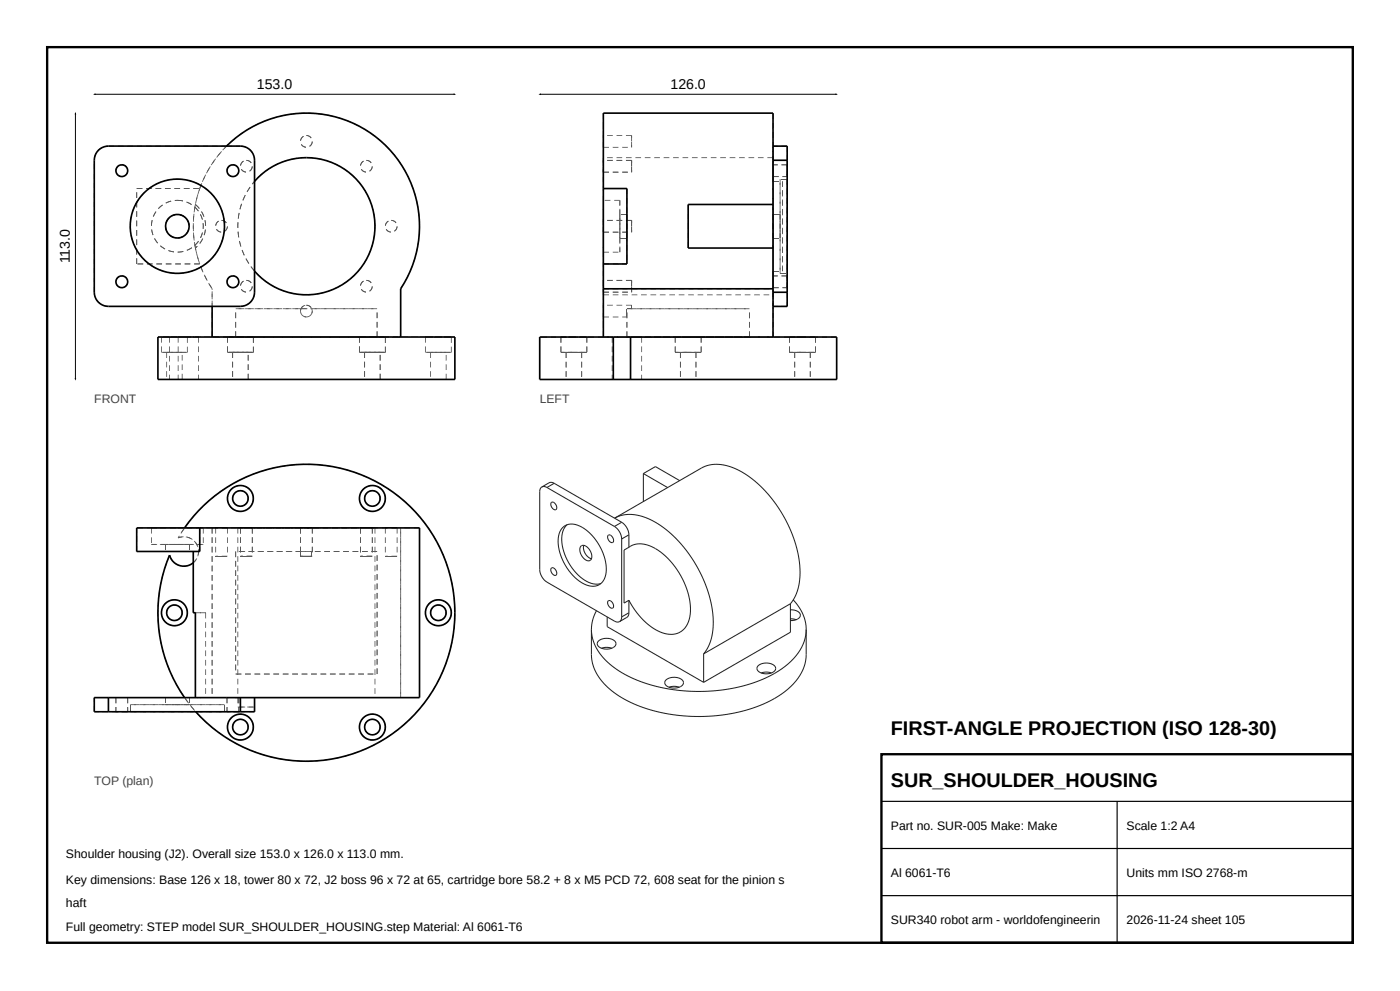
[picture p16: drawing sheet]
<svg xmlns="http://www.w3.org/2000/svg" width="297mm" height="210mm" viewBox="0 0 297 210" stroke-linecap="round" stroke-linejoin="round" font-family="sans-serif">
<defs><g id="words">
<g font-size="4.2">
<text x="189" y="156">FIRST-ANGLE PROJECTION (ISO 128-30)</text>
<text x="189" y="167">SUR_SHOULDER_HOUSING</text>
</g>
<g font-size="3">
<text x="54.5" y="18.8">153.0</text>
<text x="142.2" y="18.8">126.0</text>
<text x="14.8" y="55.9" transform="rotate(-90 14.8 55.9)">113.0</text>
</g>
<g font-size="2.6" fill="#444">
<text x="20" y="85.5">FRONT</text>
<text x="114.5" y="85.5">LEFT</text>
<text x="20" y="166.5">TOP (plan)</text>
</g>
<g font-size="2.6">
<text x="189" y="176">Part no. SUR-005 Make: Make</text>
<text x="239" y="176">Scale 1:2 A4</text>
<text x="14" y="182">Shoulder housing (J2). Overall size 153.0 x 126.0 x 113.0 mm.</text>
<text x="189" y="186">Al 6061-T6</text>
<text x="239" y="186">Units mm ISO 2768-m</text>
<text x="14" y="187.5">Key dimensions: Base 126 x 18, tower 80 x 72, J2 boss 96 x 72 at 65, cartridge bore 58.2 + 8 x M5 PCD 72, 608 seat for the pinion s</text>
<text x="14" y="192.5">haft</text>
<text x="14" y="197.5">Full geometry: STEP model SUR_SHOULDER_HOUSING.step Material: Al 6061-T6</text>
<text x="189" y="196">SUR340 robot arm - worldofengineerin</text>
<text x="239" y="196">2026-11-24 sheet 105</text>
</g>
</g></defs>
<path d="M10 10h277v190h-277zM187 160h100v40h-100z" fill="none" stroke="#000" stroke-width=".5"/>
<path d="M187 170h100M187 180h100M237 170v30M187 190h100" fill="none" stroke="#000" stroke-width=".25"/>
<g fill="#555">
<path d="M65 64.7l.6 .1 .5 .4-.2 .1-.3-.4-.6-.1z"/>
<path d="M64.1 65l.6-.3 .1 .2-.6 .1-.3 .5-.1-.1z"/>
<path d="M95.3 80.4h1.2v.2h-1.2zM93.3 80.4h1.2v.2h-1.2zM91.3 80.4h1.2v.2h-1.2zM89.3 80.4h1.2v.2h-1.2zM87.3 80.4h1.2v.2h-1.2zM85.3 80.4h1.2v.2h-1.2zM83.3 80.4h1.2v.2h-1.2zM81.3 80.4h1.2v.2h-1.2zM79.3 80.4h1.2v.2h-1.2zM77.3 80.4h1.2v.2h-1.2zM75.3 80.4h1.2v.2h-1.2zM73.3 80.4h1.2v.2h-1.2zM71.3 80.4h1.2v.2h-1.2zM69.3 80.4h1.2v.2h-1.2zM67.3 80.4h1.2v.2h-1.2zM65.3 80.4h1.2v.2h-1.2zM63.3 80.4h1.2v.2h-1.2zM61.3 80.4h1.2v.2h-1.2zM59.3 80.4h1.2v.2h-1.2zM57.3 80.4h1.2v.2h-1.2zM55.3 80.4h1.2v.2h-1.2zM53.3 80.4h1.2v.2h-1.2zM51.3 80.4h1.2v.2h-1.2zM49.3 80.4h1.2v.2h-1.2zM47.3 80.4h1.2v.2h-1.2zM45.3 80.4h1.2v.2h-1.2zM43.3 80.4h1.2v.2h-1.2zM41.3 80.4h1.2v.2h-1.2zM39.3 80.4h1.2v.2h-1.2zM37.8 80.4h.7v.2h-.7z"/>
<path d="M95.3 71.4h1.2v.2h-1.2zM93.3 71.4h1.2v.2h-1.2zM91.3 71.4h1.2v.2h-1.2zM89.3 71.4h1.2v.2h-1.2zM87.3 71.4h1.2v.2h-1.2zM85.3 71.4h1.2v.2h-1.2zM83.3 71.4h1.2v.2h-1.2zM81.3 71.4h1.2v.2h-1.2zM79.3 71.4h1.2v.2h-1.2zM77.3 71.4h1.2v.2h-1.2zM75.3 71.4h1.2v.2h-1.2zM73.3 71.4h1.2v.2h-1.2zM71.3 71.4h1.2v.2h-1.2zM69.3 71.4h1.2v.2h-1.2zM67.3 71.4h1.2v.2h-1.2zM65.3 71.4h1.2v.2h-1.2zM63.3 71.4h1.2v.2h-1.2zM61.3 71.4h1.2v.2h-1.2zM59.3 71.4h1.2v.2h-1.2zM57.3 71.4h1.2v.2h-1.2zM55.3 71.4h1.2v.2h-1.2zM53.3 71.4h1.2v.2h-1.2zM51.3 71.4h1.2v.2h-1.2zM49.3 71.4h1.2v.2h-1.2zM47.3 71.4h1.2v.2h-1.2zM45.3 71.4h1.2v.2h-1.2zM43.3 71.4h1.2v.2h-1.2zM41.3 71.4h1.2v.2h-1.2zM39.3 71.4h1.2v.2h-1.2zM37.8 71.4h.7v.2h-.7z"/>
<path d="M37.7 71.5h.2v1.2h-.2zM37.7 73.5h.2v1.2h-.2zM37.7 75.5h.2v1.2h-.2zM37.7 77.5h.2v1.2h-.2zM37.7 79.5h.2v1h-.2z"/>
<path d="M36 80.4h1.2v.2h-1.2zM38 80.4h1.2v.2h-1.2zM40 80.4h1.2v.2h-1.2zM42 80.4h.1v.2h-.1z"/>
<path d="M40.9 80.4h1.2v.2h-1.2zM38.9 80.4h1.2v.2h-1.2zM37.8 80.4h.3v.2h-.3z"/>
<path d="M35.9 71.5h.2v1.2h-.2zM35.9 73.5h.2v1.2h-.2zM35.9 75.5h.2v1.2h-.2zM35.9 77.5h.2v1.2h-.2zM35.9 79.5h.2v1h-.2z"/>
<path d="M36 71.4h1.2v.2h-1.2zM38 71.4h1.2v.2h-1.2zM40 71.4h1.2v.2h-1.2zM42 71.4h.1v.2h-.1z"/>
<path d="M40.9 71.4h1.2v.2h-1.2zM38.9 71.4h1.2v.2h-1.2zM37.8 71.4h.3v.2h-.3z"/>
<path d="M34.8 71.4h1.2v.2h-1.2zM33.5 71.4h.5v.2h-.5z"/>
<path d="M52.6 71.4h1.2v.2h-1.2zM50.6 71.4h1.2v.2h-1.2zM48.6 71.4h1.2v.2h-1.2z"/>
<path d="M48.3 71.4h1.2v.2h-1.2zM50.3 71.4h1.2v.2h-1.2zM52.3 71.4h1.2v.2h-1.2z"/>
<path d="M80.6 71.4h1.2v.2h-1.2zM78.6 71.4h1.2v.2h-1.2zM76.6 71.4h1.2v.2h-1.2z"/>
<path d="M76.3 71.4h1.2v.2h-1.2zM78.3 71.4h1.2v.2h-1.2zM80.3 71.4h1.2v.2h-1.2z"/>
<path d="M38.6 71.4h1.2v.2h-1.2zM36.6 71.4h1.2v.2h-1.2zM34.6 71.4h1.2v.2h-1.2z"/>
<path d="M34.3 71.4h1.2v.2h-1.2zM36.3 71.4h1.2v.2h-1.2zM38.3 71.4h1.2v.2h-1.2z"/>
<path d="M52.6 71.4h1.2v.2h-1.2zM50.6 71.4h1.2v.2h-1.2zM48.6 71.4h1.2v.2h-1.2z"/>
<path d="M48.3 71.4h1.2v.2h-1.2zM50.3 71.4h1.2v.2h-1.2zM52.3 71.4h1.2v.2h-1.2z"/>
<path d="M83.8 71.4h1.2v.2h-1.2zM81.8 71.4h1.2v.2h-1.2zM79.8 71.4h1.2v.2h-1.2zM77.8 71.4h1.2v.2h-1.2zM75.8 71.4h1.2v.2h-1.2zM73.8 71.4h1.2v.2h-1.2zM71.8 71.4h1.2v.2h-1.2zM69.8 71.4h1.2v.2h-1.2zM67.8 71.4h1.2v.2h-1.2zM65.8 71.4h1.2v.2h-1.2zM63.8 71.4h1.2v.2h-1.2zM61.8 71.4h1.2v.2h-1.2zM59.8 71.4h1.2v.2h-1.2zM57.8 71.4h1.2v.2h-1.2zM55.8 71.4h1.2v.2h-1.2zM53.8 71.4h1.2v.2h-1.2zM51.8 71.4h1.2v.2h-1.2zM49.8 71.4h1.2v.2h-1.2zM47.8 71.4h1.2v.2h-1.2zM45.8 71.4h1.2v.2h-1.2z"/>
<path d="M45 71.4h1.2v.2h-1.2zM47 71.4h1.2v.2h-1.2zM49 71.4h1.2v.2h-1.2zM51 71.4h1.2v.2h-1.2zM53 71.4h1.2v.2h-1.2zM55 71.4h1.2v.2h-1.2zM57 71.4h1.2v.2h-1.2zM59 71.4h1.2v.2h-1.2zM61 71.4h1.2v.2h-1.2zM63 71.4h1.2v.2h-1.2zM65 71.4h1.2v.2h-1.2zM67 71.4h1.2v.2h-1.2zM69 71.4h1.2v.2h-1.2zM71 71.4h1.2v.2h-1.2zM73 71.4h1.2v.2h-1.2zM75 71.4h1.2v.2h-1.2zM77 71.4h1.2v.2h-1.2zM79 71.4h1.2v.2h-1.2zM81 71.4h1.2v.2h-1.2zM83 71.4h1.2v.2h-1.2z"/>
<path d="M94.6 71.4h1.2v.2h-1.2zM92.6 71.4h1.2v.2h-1.2zM90.6 71.4h1.2v.2h-1.2z"/>
<path d="M90.3 71.4h1.2v.2h-1.2zM92.3 71.4h1.2v.2h-1.2zM94.3 71.4h1.2v.2h-1.2z"/>
<path d="M80.6 71.4h1.2v.2h-1.2zM78.6 71.4h1.2v.2h-1.2zM76.6 71.4h1.2v.2h-1.2z"/>
<path d="M76.3 71.4h1.2v.2h-1.2zM78.3 71.4h1.2v.2h-1.2zM80.3 71.4h1.2v.2h-1.2z"/>
<path d="M81.7 73.5h.1v1.2h-.1zM81.7 71.5h.1v1.2h-.1z"/>
<path d="M80.6 74.7h1.2v.1h-1.2zM78.6 74.7h1.2v.1h-1.2zM76.6 74.7h1.2v.1h-1.2z"/>
<path d="M76.3 74.7h1.2v.1h-1.2zM78.3 74.7h1.2v.1h-1.2zM80.3 74.7h1.2v.1h-1.2z"/>
<path d="M79.5 74.7h1.2v.1h-1.2zM77.5 74.7h1.2v.1h-1.2z"/>
<path d="M77.4 74.7h1.2v.1h-1.2zM79.4 74.7h1.2v.1h-1.2z"/>
<path d="M79.5 80.4h1.2v.2h-1.2zM77.5 80.4h1.2v.2h-1.2z"/>
<path d="M77.4 80.4h1.2v.2h-1.2zM79.4 80.4h1.2v.2h-1.2z"/>
<path d="M80.6 79.3h.1v1.2h-.1zM80.6 77.3h.1v1.2h-.1zM80.6 75.3h.1v1.2h-.1z"/>
<path d="M95.7 73.5h.1v1.2h-.1zM95.7 71.5h.1v1.2h-.1z"/>
<path d="M94.6 74.7h1.2v.1h-1.2zM92.6 74.7h1.2v.1h-1.2zM90.6 74.7h1.2v.1h-1.2z"/>
<path d="M90.3 74.7h1.2v.1h-1.2zM92.3 74.7h1.2v.1h-1.2zM94.3 74.7h1.2v.1h-1.2z"/>
<path d="M93.5 74.7h1.2v.1h-1.2zM91.5 74.7h1.2v.1h-1.2z"/>
<path d="M91.4 74.7h1.2v.1h-1.2zM93.4 74.7h1.2v.1h-1.2z"/>
<path d="M93.5 80.4h1.2v.2h-1.2zM91.5 80.4h1.2v.2h-1.2z"/>
<path d="M91.4 80.4h1.2v.2h-1.2zM93.4 80.4h1.2v.2h-1.2z"/>
<path d="M94.6 79.3h.1v1.2h-.1zM94.6 77.3h.1v1.2h-.1zM94.6 75.3h.1v1.2h-.1z"/>
<path d="M84.9 70.3h.2v1.2h-.2zM84.9 68.3h.2v1.2h-.2zM84.9 66.3h.2v1.2h-.2zM84.9 64.3h.2v1.2h-.2zM84.9 62.3h.2v1.2h-.2zM84.9 61.3h.2v.2h-.2z"/>
<path d="M42.7 38.8l.2 .1-.4 1.1h-.2zM43.6 37l.1 .1-.3 .4-.2 .7-.2-.1zM44.6 35.3l.1 .1-.6 1-.2-.1zM45.7 33.6l.1 .1-.7 1-.1-.1zM46.9 32.1l.2 .1-.8 .9-.1-.1zM48.2 30.7l.1-.1 .2 .1-.9 .9-.1-.1zM48.9 30.1l.9-.8 .2 .1-1 .8zM50.5 28.8l1-.7v.1l-.9 .7zM52.1 27.6l1.1-.6v.2l-.6 .2-.4 .4zM53.9 26.6l1-.5 .1 .2-1.1 .5zM55.7 25.8l1.1-.4 .1 .1-.6 .1-.6 .4zM57.6 25.1l1.1-.4 .1 .2-1.2 .4zM59.5 24.6l1.2-.3v.2l-1.2 .2zM61.5 24.2l1.2-.2v.2l-1.2 .1zM63.5 24l1.2-.1v.2h-1.2zM65.5 23.9l1.2 .1v.1h-1.2zM67.5 24l1.2 .2-.1 .2-1.2-.2zM69.5 24.3l1.1 .3v.2l-1.2-.3zM71.4 24.8l1.2 .3-.1 .2-1.1-.4zM73.3 25.4l1.1 .4v.2l-.6-.3-.5-.1zM75.2 26.2l1 .5v.2l-1.1-.6zM77 27.1l1 .6-.1 .2-.4-.4-.6-.3zM78.7 28.1l.9 .8-.1 .1-.9-.7zM80.3 29.4l.9 .7-.2 .2-.9-.8zM81.8 30.7l.8 .9-.1 .1-.9-.9zM83 32.3l.1-.2 .8 1-.1 .1zM84.2 33.8l.2-.1 .7 1-.2 .1zM85.4 35.5l.1-.1 .6 1-.1 .1zM86.3 37.2l.2-.1 .5 1.1-.2 .1-.2-.7zM87.2 39h.1l.5 1.1h-.2zM87.8 40.9l.2-.1 .3 1.2h-.2v-.5zM88.3 42.8h.2l.2 1.2h-.1zM88.7 44.8h.2l.1 1.2h-.2zM88.9 46.8h.2v1.2h-.2zM88.9 48.8h.2l-.1 1.2-.2-.1zM88.7 50.7l.2 .1-.1 1.2-.2-.1zM88.4 52.7h.2l-.3 1.2h-.1zM88 54.6l.1 .1-.3 1.1h-.2zM87.3 56.5l.2 .1-.5 1.1-.1-.1zM86.5 58.4h.2l-.6 1.1-.1-.1 .4-.5zM85.6 60.1l.2 .1-.7 1-.1-.1z"/>
<path d="M42.3 40h.2l-.4 1.2-.2-.1zM41.7 41.9h.2l-.3 .7v.5h-.2zM41.3 43.8l.2 .1-.2 1.2-.2-.1zM41 45.8h.2l-.1 1.2h-.2zM40.9 47.8h.2v1.2h-.2zM41 49.8h.2l.1 1.2h-.2zM41.2 51.8h.2l.2 1.2h-.2zM41.6 53.8h.2l.3 1.1-.2 .1zM42.2 55.7h.2l.1 .3h-.2z"/>
<path d="M44.3 60.3l.1-.1 .7 1-.2 .1zM43.3 58.5l.2-.1 .6 1.1-.2 .1zM42.5 56.7l.2-.1 .5 1.1-.2 .1z"/>
<path d="M41.4 52.6h.1l.3 1.2h-.2zM41.8 54.6l.2-.1 .1 .7 .3 .5h-.2zM42.5 56.5l.1-.1 .5 1.1-.2 .1zM43.3 58.3h.1l.2 .6 .4 .4-.2 .1zM44.2 60.1l.1-.1 .7 1-.2 .1z"/>
<path d="M41.4 43.4h.1l-.2 1.2-.1-.1zM41.1 45.3l.1 .1-.1 .6v.5h-.1zM40.9 47.3h.2v1.2h-.2zM41 49.3h.1v.7l.1 .5h-.1zM41.1 51.3h.2l.2 1.2h-.2z"/>
<path d="M48 30.9l.1 .2-.8 .8-.1-.1zM46.6 32.4l.2 .1-.5 .4-.3 .6-.1-.2zM45.4 34l.2 .1-.7 1-.2-.1zM44.3 35.7l.2 .1-.6 1-.2-.1zM43.4 37.4l.1 .1-.5 1.1-.1-.1zM42.6 39.3h.1l-.4 1.2-.2-.1zM41.9 41.2h.2l-.3 1.2-.2-.1zM41.4 43.1l.2 .1-.1 .2-.1-.1z"/>
<path d="M41.5 43.3l.9 .9-.2 .1-.3-.5-.5-.4zM42.7 44.9l.1-.1 .5 1.1-.1 .1-.1-.6zM43.4 46.7h.2l.1 1.2h-.2l.1-.6zM43.5 48.7h.2l-.3 1.2h-.2l.3-.6zM42.9 50.6l.2 .1-.6 1-.2-.1 .4-.5zM41.4 52.6l.4-.4 .1 .1-.4 .4z"/>
<path d="M41.5 43.3l.9 .9-.2 .1-.3-.5-.5-.4zM42.7 44.9l.1-.1 .5 1.1-.1 .1-.1-.6zM43.4 46.7h.2l.1 1.2h-.2l.1-.6zM43.5 48.7h.2l-.3 1.2h-.2l.3-.6zM42.9 50.6l.2 .1-.6 1-.2-.1 .4-.5zM41.4 52.6l.4-.4 .1 .1-.4 .4z"/>
<path d="M19.9 60.8h.2v1.2h-.2zM19.9 58.8h.2v1.2h-.2zM19.9 56.8h.2v1.2h-.2zM19.9 54.8h.2v1.2h-.2zM19.9 52.8h.2v1.2h-.2zM19.9 50.8h.2v1.2h-.2zM19.9 48.8h.2v1.2h-.2zM19.9 46.8h.2v1.2h-.2zM19.9 44.8h.2v1.2h-.2zM19.9 42.8h.2v1.2h-.2zM19.9 40.8h.2v1.2h-.2zM19.9 38.8h.2v1.2h-.2zM19.9 36.8h.2v1.2h-.2zM19.9 34.8h.2v1.2h-.2z"/>
<path d="M21.9 64.7l.6 .3 .5-.1v.2l-1-.2-.2-.1zM20.3 63.5l.2-.1 .1 .4 .6 .5-.1 .1zM19.9 62h.2l-.1 .5 .2 .2h-.2z"/>
<path d="M20.2 32.8l.1 .1-.3 .6 .1 .5h-.2zM20.8 31.8l.7-.5 .1 .1-.4 .2-.5 .6-.1-.1zM22.3 31l.7-.1v.2l-.5-.1-.2 .2z"/>
<path d="M43.8 64.9h1.2v.2h-1.2zM41.8 64.9h1.2v.2h-1.2zM39.8 64.9h1.2v.2h-1.2zM37.8 64.9h1.2v.2h-1.2zM35.8 64.9h1.2v.2h-1.2zM33.8 64.9h1.2v.2h-1.2zM31.8 64.9h1.2v.2h-1.2zM29.8 64.9h1.2v.2h-1.2zM27.8 64.9h1.2v.2h-1.2zM25.8 64.9h1.2v.2h-1.2zM23.8 64.9h1.2v.2h-1.2z"/>
<path d="M23 30.9h1.2v.2h-1.2zM25 30.9h1.2v.2h-1.2zM27 30.9h1.2v.2h-1.2zM29 30.9h1.2v.2h-1.2zM31 30.9h1.2v.2h-1.2zM33 30.9h1.2v.2h-1.2zM35 30.9h1.2v.2h-1.2zM37 30.9h1.2v.2h-1.2zM39 30.9h1.2v.2h-1.2zM41 30.9h1.2v.2h-1.2zM43 30.9h1.2v.2h-1.2zM45 30.9h1.2v.2h-1.2zM47 30.9h1.1v.2h-1.1z"/>
<path d="M44.9 63.8h.2v1.2h-.2zM44.9 61.8h.2v1.2h-.2z"/>
<path d="M25.9 58.4l.6 .2 .4 .4-.1 .1-.1-.2-.5-.3h-.4zM27 59.8h.2l-.1 .5-.5 .6-.1-.2 .5-.4zM24.7 60.5l.2-.1 .2 .4 .7 .1v.2l-.7-.2zM24.9 58.8l.3-.2 .1 .2-.3 .1-.3 .5v.3l-.2-.1z"/>
<path d="M25.9 34.9l.6 .1 .4 .4-.1 .2-.1-.3-.5-.3h-.4zM27 36.2l.2 .1-.1 .5-.5 .5-.1-.1 .5-.5zM24.7 36.9l.2-.1 .2 .4 .7 .2v.1l-.7-.2zM24.9 35.2l.3-.2 .1 .2-.3 .1-.3 .5v.3h-.2z"/>
<path d="M36.4 45.7l1.2-.3v.2l-.4-.1-.7 .4zM35.6 46.3l.2-.1 .1 .1-.4 .4-.2 .6h-.1zM35 48.1h.2l.1 .7 .2 .4-.1 .1zM35.9 49.9l.1-.1 .4 .4 .6 .1v.2zM37.8 50.4l.7-.1 .4-.2 .1 .1-.9 .3-.3 .1zM40 48.5l.1 .1v.3l-.5 .8-.1-.1 .3-.4zM39.6 46.7l.2-.1 .1 .1 .3 1.1h-.2v-.7zM38.1 45.5l1.1 .5-.1 .1-.2-.3-.8-.2z"/>
<path d="M37.6 37.9l1.2 .1v.2l-.3-.2-.9 .1zM39.6 38.1l1.2 .3-.1 .2-.4-.3h-.7zM41.6 38.7l1 .5v.2l-.7-.4-.4-.1zM43.3 39.7l1 .7-.1 .1-1-.7zM44.7 41.1l.2-.1 .7 .9-.1 .1-.1-.3zM46 42.6l.1-.1 .6 1.1-.2 .1-.1-.6zM46.9 44.4l.1-.1 .4 1.2h-.2l-.1-.8zM47.4 46.3h.2l.1 1.2h-.2zM47.5 48.3h.2l-.1 1.2h-.2l.2-.4zM47.3 50.2l.1 .1-.3 1.1h-.2l.3-.6zM46.6 52.1l.2 .1-.6 1.1-.1-.1 .5-.7zM45.6 53.8l.2 .1-.8 1-.1-.2zM43.4 56l.4-.1 .5-.6 .1 .1-.9 .8zM41.7 57l.6-.2 .4-.3 .1 .1-1.1 .6zM39.8 57.7l.9-.2 .2-.2 .1 .2-1.2 .3zM37.8 57.9l.3 .1 .9-.2v.2l-1.2 .1zM35.9 57.7l.4 .2h.7v.2l-1.2-.2zM34 57.2l.6 .3 .5 .1-.1 .1-1.1-.3zM32.2 56.3l.7 .5 .3 .1v.1l-1.1-.6zM30.5 55.2l.2-.2 .1 .3 .8 .5-.2 .2zM29.3 53.6l.1-.1 .2 .5 .5 .5-.1 .1zM28.3 51.8h.2l.2 .7 .3 .3-.2 .1zM27.7 49.9h.2l.1 .9 .2 .2-.2 .1zM27.5 47.9h.2l-.1 .3 .2 .9h-.2zM27.8 45.9h.1l-.2 .6 .1 .6h-.2zM28.4 44h.1l-.3 .7-.1 .5-.1-.1zM29.4 42.2l.1 .1-.6 1h-.2zM30.4 40.9l.3-.2 .1 .1-.3 .2-.5 .7-.2-.1zM31.3 40.2l1-.7 .1 .1-.6 .3-.4 .4zM33 39.1l1.1-.5v.1l-.8 .3-.3 .2zM34.8 38.3l1.2-.3v.2l-1.1 .3zM36.8 37.9h.8v.2h-.8z"/>
<path d="M49.4 34.9l.7 .1 .4 .4-.1 .2-.1-.3-.6-.3h-.3zM50.6 36.2l.1 .1-.1 .5-.5 .5-.1-.1 .5-.5zM48.3 36.9l.1-.1 .3 .4 .6 .2v.1l-.7-.2zM48.5 35.2l.3-.2 .1 .2-.3 .1-.4 .5 .1 .3h-.2z"/>
<path d="M49.4 58.4l.7 .2 .4 .4-.1 .1-.1-.2-.6-.3h-.3zM50.6 59.8h.1l-.1 .5-.5 .6-.1-.2 .5-.4zM48.3 60.5l.1-.1 .3 .4 .6 .1v.2l-.7-.2zM48.5 58.8l.3-.2 .1 .2-.3 .1-.4 .5 .1 .3-.2-.1z"/>
<path d="M53.9 62h.2l-.3 1.2-.1-.1 .3-.6zM52.4 64.5l.4-.1 .5-.6 .1 .1-.6 .6-.3 .2zM51 64.9l.5 .1 .2-.2v.2l-.7 .1z"/>
<path d="M53.9 57.5h.2v1.2h-.2zM53.9 59.5h.2v1.2h-.2zM53.9 61.5h.2v.5h-.2z"/>
<path d="M53.9 38.5h.2v1.2h-.2zM53.9 40.5h.2v1.2h-.2zM53.9 42.5h.2v1.2h-.2zM53.9 44.5h.2v1.2h-.2zM53.9 46.5h.2v1.2h-.2zM53.9 48.5h.2v1.2h-.2zM53.9 50.5h.2v1.2h-.2zM53.9 52.5h.2v1.2h-.2zM53.9 54.5h.2v1.2h-.2zM53.9 56.5h.2v1h-.2z"/>
<path d="M53.9 34h.2v1.2h-.2zM53.9 36h.2v1.2h-.2zM53.9 38h.2v.5h-.2z"/>
<path d="M53.2 56.6l.1-.1 .8 1-.2 .1zM52.1 54.9l.2-.1 .6 1.1-.2 .1zM51.3 53.1l.1-.1 .5 1.1-.1 .1zM50.7 51.2l.2-.1 .3 1.2h-.2zM50.4 49.2h.2l.1 1.1-.1 .1zM50.4 47.2h.2l-.1 .8 .1 .4h-.2zM50.6 45.2h.2l-.2 .7v.5h-.1zM51.2 43.2l.1 .1-.3 .6v.5h-.2zM51.9 41.4l.2 .1-.3 .5-.2 .5h-.2zM53 39.7l.1 .1-.3 .3-.3 .7-.2-.1zM53.9 38.4l.2 .1-.5 .6-.1-.1z"/>
<path d="M63.8 33.4h1.2v.1l-1.2 .1zM61.8 33.7l1.2-.2v.2l-1.2 .2zM59.9 34.3l1.1-.4 .1 .2h-.3l-.9 .4zM58.1 35.1l1-.5 .1 .2-.4 .1-.7 .4zM56.4 36.2l1-.7v.2l-.5 .2-.4 .4zM54.8 37.5l.9-.8 .1 .1-.6 .4-.3 .4zM54.3 38.1l.1 .1-.7 .6-.1 .3-.1-.1zM53 39.6l.1 .1-.6 1-.2-.1zM52 41.4h.1l-.5 1.1-.1-.1zM51.2 43.2l.1 .1-.3 1.1h-.2zM50.7 45.1l.1 .1-.1 .4-.1 .8-.1-.1zM50.4 47.1h.2l-.1 .6 .1 .6h-.2zM50.4 49.1h.2v.8l.1 .4h-.1zM50.7 51.1h.2l.1 .9 .2 .2-.2 .1zM51.3 53.1l.1-.1 .5 1.1-.2 .1zM52.1 54.9l.2-.1 .6 1-.2 .1zM53.2 56.6l.1-.1 .8 .9-.2 .1zM54.5 58.1l.1-.1 .2 .4 .7 .4-.2 .2zM56.1 59.3l.3 .5 .6 .2-.1 .2-.9-.7zM57.7 60.5l.6 .4 .5 .1-.1 .2-1.1-.6zM59.5 61.3l.7 .4 .4 .1-.1 .1-1.1-.4zM61.4 62l1.1 .2v.2l-1.2-.2zM63.3 62.4h1.2v.2l-1.2-.1zM65.3 62.4h1.2v.2h-1.2zM67.3 62.3h.4l.7-.3 .1 .2-1.2 .2zM69.2 61.8l.6-.1 .5-.3 .1 .2-1.1 .4zM71.1 61.1l.6-.2 .4-.3 .1 .1-1.1 .6zM72.8 60.2l.8-.4 .2-.3 .1 .1-1 .7zM74.4 59l.9-.8 .1 .1-.9 .8zM76.6 56.7l.1 .1-.7 .9-.2-.1zM77.7 55l.1 .1-.6 1-.2-.1zM78.5 53.2l.2 .1-.5 1.1-.2-.1 .3-.3zM79.1 51.3h.1l-.3 1.2-.2-.1 .3-.4zM79.4 49.3h.2l-.2 1.2h-.2l.2-.6zM79.4 47.3h.2v1.2h-.2l.1-.8zM79.2 45.4l.2-.1 .2 1.2-.2 .1zM78.7 43.5l.2-.1 .3 1.2h-.1zM78 41.6l.1-.1 .5 1.1-.1 .1zM77 39.9l.1-.1 .7 1-.2 .1-.1-.3zM75.7 38.3l.2-.1 .8 .9-.2 .2-.2-.5zM74.4 36.8l.9 .8-.1 .2-.4-.6-.5-.2zM72.8 35.6l1 .7-.1 .2-.6-.6-.4-.1zM71 34.7l1.1 .5-.1 .2-1-.6zM69.2 34l1.1 .4-.1 .1-1.1-.4zM67.2 33.5l1.2 .3-.1 .1-1.1-.2zM65.2 33.4h1.2v.2l-.3-.1h-.9z"/>
<path d="M51 30.9l1.2 .3-.1 .1-.6-.3-.5 .1zM52.9 31.6l.8 .9-.2 .1-.1-.4-.6-.5zM53.8 33.3h.2l.1 .7h-.2l.1-.5z"/>
<path d="M48.1 30.9h1.2v.2h-1.2zM50.1 30.9h.9v.2h-.9z"/>
<path d="M49.8 64.9h1.2v.2h-1.2zM47.8 64.9h1.2v.2h-1.2zM45.8 64.9h1.2v.2h-1.2z"/>
<path d="M41.2 55.9h1.2v.2h-1.2zM39.2 55.9h1.2v.2h-1.2zM37.2 55.9h1.2v.2h-1.2zM35.2 55.9h1.2v.2h-1.2zM33.2 55.9h1.2v.2h-1.2zM31.2 55.9h1.2v.2h-1.2zM29.2 55.9h1.2v.2h-1.2z"/>
<path d="M41.2 55.9h1.2v.2h-1.2zM39.2 55.9h1.2v.2h-1.2zM37.2 55.9h1.2v.2h-1.2zM35.2 55.9h1.2v.2h-1.2zM33.2 55.9h1.2v.2h-1.2zM31.2 55.9h1.2v.2h-1.2zM29.2 55.9h1.2v.2h-1.2z"/>
<path d="M28.9 54.8h.2v1.2h-.2zM28.9 52.8h.2v1.2h-.2zM28.9 50.8h.2v1.2h-.2zM28.9 48.8h.2v1.2h-.2zM28.9 46.8h.2v1.2h-.2zM28.9 44.8h.2v1.2h-.2zM28.9 42.8h.2v1.2h-.2zM28.9 40.8h.2v1.2h-.2z"/>
<path d="M28.9 54.8h.2v1.2h-.2zM28.9 52.8h.2v1.2h-.2zM28.9 50.8h.2v1.2h-.2zM28.9 48.8h.2v1.2h-.2zM28.9 46.8h.2v1.2h-.2zM28.9 44.8h.2v1.2h-.2zM28.9 42.8h.2v1.2h-.2zM28.9 40.8h.2v1.2h-.2z"/>
<path d="M29 39.9h1.2v.2h-1.2zM31 39.9h1.2v.2h-1.2zM33 39.9h1.2v.2h-1.2zM35 39.9h1.2v.2h-1.2zM37 39.9h1.2v.2h-1.2zM39 39.9h1.2v.2h-1.2zM41 39.9h1.2v.2h-1.2z"/>
<path d="M36.4 45.7l1.2-.3v.2l-.4-.1-.7 .4zM35.6 46.3l.2-.1 .1 .1-.4 .4-.2 .6h-.1zM35 48.1h.2l.1 .7 .2 .4-.1 .1zM35.9 49.9l.1-.1 .4 .4 .6 .1v.2zM37.8 50.4l.7-.1 .4-.2 .1 .1-.9 .3-.3 .1zM40 48.5l.1 .1v.3l-.5 .8-.1-.1 .3-.4zM39.6 46.7l.2-.1 .1 .1 .3 1.1h-.2v-.7zM38.1 45.5l1.1 .5-.1 .1-.2-.3-.8-.2z"/>
<path d="M36.4 45.7l1.2-.3v.2l-.4-.1-.7 .4zM35.6 46.3l.2-.1 .1 .1-.4 .4-.2 .6h-.1zM35 48.1h.2l.1 .7 .2 .4-.1 .1zM35.9 49.9l.1-.1 .4 .4 .6 .1v.2zM37.8 50.4l.7-.1 .4-.2 .1 .1-.9 .3-.3 .1zM40 48.5l.1 .1v.3l-.5 .8-.1-.1 .3-.4zM39.6 46.7l.2-.1 .1 .1 .3 1.1h-.2v-.7zM38.1 45.5l1.1 .5-.1 .1-.2-.3-.8-.2z"/>
<path d="M37.6 42.4l1.2 .1v.2l-.5-.2-.7 .1zM39.6 42.8l1.1 .5-.1 .2-.5-.4-.6-.2zM41.3 43.8l.9 .9-.2 .1-.3-.5-.5-.3zM42.4 45.5l.2-.1 .4 1.2h-.2l-.1-.7zM43 47.4h.2v1.2l-.2-.1 .1-.7zM42.9 49.3l.1 .1-.4 1.1-.1-.1 .3-.6zM42 51.1l.2 .1-.8 .9-.1-.1 .6-.5zM39.6 53l.8-.3 .3-.2 .1 .1-1.1 .6zM37.7 53.4h.9l.3-.1v.1l-1.2 .2zM35.8 53.1l.2 .2h.9v.2l-1.2-.3zM34.1 52.1l.2 .3 .7 .3v.2l-1-.7zM32.7 50.6l.2-.1 .1 .4 .5 .6-.1 .1zM32.1 48.7h.2l-.1 .4 .3 .7-.1 .1zM32.2 46.7h.2l-.2 .5v.7h-.2zM33 44.8l.2 .1-.4 .4-.2 .7-.2-.1zM33.5 44.2l.9-.8 .1 .2-.5 .2-.4 .5zM35.1 43l1.2-.4v.1l-.6 .1-.5 .4zM37.1 42.4h.5v.2h-.5z"/>
<path d="M37.6 42.4l1.2 .1v.2l-.5-.2-.7 .1zM39.6 42.8l1.1 .5-.1 .2-.5-.4-.6-.2zM41.3 43.8l.9 .9-.2 .1-.3-.5-.5-.3zM42.4 45.5l.2-.1 .4 1.2h-.2l-.1-.7zM43 47.4h.2v1.2l-.2-.1 .1-.7zM42.9 49.3l.1 .1-.4 1.1-.1-.1 .3-.6zM42 51.1l.2 .1-.8 .9-.1-.1 .6-.5zM39.6 53l.8-.3 .3-.2 .1 .1-1.1 .6zM37.7 53.4h.9l.3-.1v.1l-1.2 .2zM35.8 53.1l.2 .2h.9v.2l-1.2-.3zM34.1 52.1l.2 .3 .7 .3v.2l-1-.7zM32.7 50.6l.2-.1 .1 .4 .5 .6-.1 .1zM32.1 48.7h.2l-.1 .4 .3 .7-.1 .1zM32.2 46.7h.2l-.2 .5v.7h-.2zM33 44.8l.2 .1-.4 .4-.2 .7-.2-.1zM33.5 44.2l.9-.8 .1 .2-.5 .2-.4 .5zM35.1 43l1.2-.4v.1l-.6 .1-.5 .4zM37.1 42.4h.5v.2h-.5z"/>
<path d="M29 39.9h1.2v.2h-1.2zM31 39.9h1.2v.2h-1.2zM33 39.9h1.2v.2h-1.2zM35 39.9h1.2v.2h-1.2zM37 39.9h1.2v.2h-1.2zM39 39.9h1.2v.2h-1.2zM41 39.9h1.2v.2h-1.2z"/>
<path d="M44.9 70.3h.2v1.2h-.2zM44.9 68.3h.2v1.2h-.2zM44.9 66.3h.2v1.2h-.2zM44.9 64.3h.2v1.2h-.2zM44.9 62.3h.2v1.2h-.2zM44.9 61.3h.2v.2h-.2z"/>
<path d="M77.7 33.9l.7 .2 .4 .4-.1 .1-.1-.2-.6-.3h-.3zM78.9 35.3h.2l-.2 .5-.5 .6v-.2l.5-.4zM76.6 36l.1-.1 .3 .4 .6 .1v.2l-.7-.3zM76.8 34.3l.3-.2 .1 .1-.3 .2-.4 .5 .1 .3-.2-.1z"/>
<path d="M65 28.7l.6 .1 .5 .4-.1 .1-.1-.2-.6-.3h-.3zM66.2 30h.1l-.1 .6-.5 .5-.1-.1 .5-.5zM63.9 30.7l.1-.1 .3 .4 .6 .1v.2l-.7-.2zM64.1 29l.2-.2 .1 .2-.3 .1-.3 .5v.3h-.1z"/>
<path d="M52.3 33.9l.6 .2 .5 .4-.2 .1-.1-.2-.5-.3h-.3zM53.4 35.3h.2l-.1 .5-.5 .6-.1-.2 .5-.4zM51.1 36l.2-.1 .2 .4 .7 .1v.2l-.7-.3zM51.4 34.3l.2-.2 .1 .1-.3 .2-.3 .5v.3l-.2-.1z"/>
<path d="M83 46.7l.6 .1 .5 .4-.1 .1-.1-.2-.6-.3h-.3zM84.2 48h.1l-.1 .6-.5 .5-.1-.1 .5-.5zM81.9 48.7l.1-.1 .3 .4 .6 .1v.2l-.7-.2zM82.1 47l.2-.2 .1 .2-.3 .1-.3 .5v.3h-.1z"/>
<path d="M77.7 59.4l.7 .1 .4 .5-.1 .1-.1-.3-.6-.3-.3 .1zM78.9 60.8h.2l-.2 .5-.5 .5v-.1l.5-.4zM76.6 61.4l.1-.1 .3 .4 .6 .2v.1l-.7-.2zM76.8 59.7l.3-.1 .1 .1-.3 .1-.4 .5 .1 .3h-.2z"/>
<path d="M65 64.7l.6 .1 .5 .4-.1 .1-.1-.2-.6-.3h-.3zM66.2 66h.1l-.1 .6-.5 .5-.1-.1 .5-.5zM63.9 66.7l.1-.1 .3 .4 .6 .1v.2l-.7-.2zM64.1 65l.2-.2 .1 .2-.3 .1-.3 .5v.3h-.1z"/>
<path d="M47 46.7l.6 .1 .5 .4-.1 .1-.1-.2-.6-.3h-.3zM48.2 48h.1l-.1 .6-.5 .5-.1-.1 .5-.5zM45.9 48.7l.1-.1 .3 .4 .6 .1v.2l-.7-.2zM46.1 47l.2-.2 .1 .2-.3 .1-.3 .5 .1 .3h-.2z"/>
<path d="M52.3 59.4l.6 .1 .5 .5-.2 .1-.1-.3-.5-.3-.3 .1zM53.4 60.8h.2l-.1 .5-.5 .5-.1-.1 .5-.4zM51.1 61.4l.2-.1 .2 .4 .7 .2v.1l-.7-.2zM51.4 59.7l.2-.1 .1 .1-.3 .1-.3 .5v.3h-.2z"/>
<path d="M52.3 59.4l.6 .1 .5 .5-.2 .1-.1-.3-.5-.3-.3 .1zM53.4 60.8h.2l-.1 .5-.5 .5-.1-.1 .5-.4zM51.1 61.4l.2-.1 .2 .4 .7 .2v.1l-.7-.2zM51.4 59.7l.2-.1 .1 .1-.3 .1-.3 .5v.3h-.2z"/>
<path d="M47 46.7l.6 .1 .5 .4-.1 .1-.1-.2-.6-.3h-.3zM48.2 48h.1l-.1 .6-.5 .5-.1-.1 .5-.5zM45.9 48.7l.1-.1 .3 .4 .6 .1v.2l-.7-.2zM46.1 47l.2-.2 .1 .2-.3 .1-.3 .5 .1 .3h-.2z"/>
<path d="M63.8 65.5h.1l-.1 .6 .2 .5-.1 .1-.2-.6zM64.6 67.1l.4 .1 .6-.1v-.1l.1 .1-.7 .2-.5-.1zM66.1 65.5h.1l.1 .3v.7l-.2-.1 .1-.3z"/>
<path d="M78.8 71.4h1.2v.2h-1.2zM76.8 71.4h1.2v.2h-1.2zM74.8 71.4h1.2v.2h-1.2zM72.8 71.4h1.2v.2h-1.2zM70.8 71.4h1.2v.2h-1.2zM68.8 71.4h1.2v.2h-1.2zM66.8 71.4h1.2v.2h-1.2zM64.8 71.4h1.2v.2h-1.2zM62.8 71.4h1.2v.2h-1.2zM60.8 71.4h1.2v.2h-1.2zM58.8 71.4h1.2v.2h-1.2zM56.8 71.4h1.2v.2h-1.2zM54.8 71.4h1.2v.2h-1.2zM52.8 71.4h1.2v.2h-1.2zM50.8 71.4h1.2v.2h-1.2z"/>
<path d="M49.9 70.3h.2v1.2h-.2zM49.9 68.3h.2v1.2h-.2zM49.9 66.3h.2v1.2h-.2z"/>
<path d="M62.7 65.4h1.2v.2h-1.2zM60.7 65.4h1.2v.2h-1.2zM58.7 65.4h1.2v.2h-1.2zM56.7 65.4h1.2v.2h-1.2zM54.7 65.4h1.2v.2h-1.2zM52.7 65.4h1.2v.2h-1.2zM50.7 65.4h1.2v.2h-1.2z"/>
<path d="M78.8 65.4h1.2v.2h-1.2zM76.8 65.4h1.2v.2h-1.2zM74.8 65.4h1.2v.2h-1.2zM72.8 65.4h1.2v.2h-1.2zM70.8 65.4h1.2v.2h-1.2zM68.8 65.4h1.2v.2h-1.2zM66.8 65.4h1.2v.2h-1.2z"/>
<path d="M79.9 70.3h.2v1.2h-.2zM79.9 68.3h.2v1.2h-.2zM79.9 66.3h.2v1.2h-.2z"/>
<path d="M79.9 70.3h.2v1.2h-.2zM79.9 68.3h.2v1.2h-.2zM79.9 66.3h.2v1.2h-.2z"/>
<path d="M49.9 70.3h.2v1.2h-.2zM49.9 68.3h.2v1.2h-.2zM49.9 66.3h.2v1.2h-.2z"/>
<path d="M50 71.4h1.2v.2h-1.2zM52 71.4h1.2v.2h-1.2zM54 71.4h1.2v.2h-1.2zM56 71.4h1.2v.2h-1.2zM58 71.4h1.2v.2h-1.2zM60 71.4h1.2v.2h-1.2zM62 71.4h1.2v.2h-1.2zM64 71.4h1.2v.2h-1.2zM66 71.4h1.2v.2h-1.2zM68 71.4h1.2v.2h-1.2zM70 71.4h1.2v.2h-1.2zM72 71.4h1.2v.2h-1.2zM74 71.4h1.2v.2h-1.2zM76 71.4h1.2v.2h-1.2zM78 71.4h1.2v.2h-1.2z"/>
<path d="M50 65.4h1.2v.2h-1.2zM52 65.4h1.2v.2h-1.2zM54 65.4h1.2v.2h-1.2zM56 65.4h1.2v.2h-1.2zM58 65.4h1.2v.2h-1.2zM60 65.4h1.2v.2h-1.2zM62 65.4h1.2v.2h-1.2zM64 65.4h1.2v.2h-1.2zM66 65.4h1.2v.2h-1.2zM68 65.4h1.2v.2h-1.2zM70 65.4h1.2v.2h-1.2zM72 65.4h1.2v.2h-1.2zM74 65.4h1.2v.2h-1.2zM76 65.4h1.2v.2h-1.2zM78 65.4h1.2v.2h-1.2z"/>
<path d="M63.9 65.4h1.2v.2h-1.2zM65.9 65.4h.2v.2h-.2z"/>
<path d="M77.7 59.4l.7 .1 .4 .5-.1 .1-.1-.3-.6-.3-.3 .1zM78.9 60.8h.2l-.2 .5-.5 .5v-.1l.5-.4zM76.6 61.4l.1-.1 .3 .4 .6 .2v.1l-.7-.2zM76.8 59.7l.3-.1 .1 .1-.3 .1-.4 .5 .1 .3h-.2z"/>
<path d="M83 46.7l.6 .1 .5 .4-.1 .1-.1-.2-.6-.3h-.3zM84.2 48h.1l-.1 .6-.5 .5-.1-.1 .5-.5zM81.9 48.7l.1-.1 .3 .4 .6 .1v.2l-.7-.2zM82.1 47l.2-.2 .1 .2-.3 .1-.3 .5v.3h-.1z"/>
<path d="M52.3 33.9l.6 .2 .5 .4-.2 .1-.1-.2-.5-.3h-.3zM53.4 35.3h.2l-.1 .5-.5 .6-.1-.2 .5-.4zM51.1 36l.2-.1 .2 .4 .7 .1v.2l-.7-.3zM51.4 34.3l.2-.2 .1 .1-.3 .2-.3 .5v.3l-.2-.1z"/>
<path d="M65 28.7l.6 .1 .5 .4-.1 .1-.1-.2-.6-.3h-.3zM66.2 30h.1l-.1 .6-.5 .5-.1-.1 .5-.5zM63.9 30.7l.1-.1 .3 .4 .6 .1v.2l-.7-.2zM64.1 29l.2-.2 .1 .2-.3 .1-.3 .5v.3h-.1z"/>
<path d="M77.7 33.9l.7 .2 .4 .4-.1 .1-.1-.2-.6-.3h-.3zM78.9 35.3h.2l-.2 .5-.5 .6v-.2l.5-.4zM76.6 36l.1-.1 .3 .4 .6 .1v.2l-.7-.3zM76.8 34.3l.3-.2 .1 .1-.3 .2-.4 .5 .1 .3-.2-.1z"/>
<path d="M53.7 73.5h.1v1.2h-.1zM53.7 71.5h.1v1.2h-.1z"/>
<path d="M52.6 74.7h1.2v.1h-1.2zM50.6 74.7h1.2v.1h-1.2zM48.6 74.7h1.2v.1h-1.2z"/>
<path d="M48.3 74.7h1.2v.1h-1.2zM50.3 74.7h1.2v.1h-1.2zM52.3 74.7h1.2v.1h-1.2z"/>
<path d="M51.5 74.7h1.2v.1h-1.2zM49.5 74.7h1.2v.1h-1.2z"/>
<path d="M49.4 74.7h1.2v.1h-1.2zM51.4 74.7h1.2v.1h-1.2z"/>
<path d="M51.5 80.4h1.2v.2h-1.2zM49.5 80.4h1.2v.2h-1.2z"/>
<path d="M49.4 80.4h1.2v.2h-1.2zM51.4 80.4h1.2v.2h-1.2z"/>
<path d="M52.6 79.3h.1v1.2h-.1zM52.6 77.3h.1v1.2h-.1zM52.6 75.3h.1v1.2h-.1z"/>
<path d="M39.7 73.5h.1v1.2h-.1zM39.7 71.5h.1v1.2h-.1z"/>
<path d="M38.6 74.7h1.2v.1h-1.2zM36.6 74.7h1.2v.1h-1.2zM34.6 74.7h1.2v.1h-1.2z"/>
<path d="M34.3 74.7h1.2v.1h-1.2zM36.3 74.7h1.2v.1h-1.2zM38.3 74.7h1.2v.1h-1.2z"/>
<path d="M37.5 74.7h1.2v.1h-1.2zM35.5 74.7h1.2v.1h-1.2z"/>
<path d="M35.4 74.7h1.2v.1h-1.2zM37.4 74.7h1.2v.1h-1.2z"/>
<path d="M37.5 80.4h1.2v.2h-1.2zM35.5 80.4h1.2v.2h-1.2z"/>
<path d="M35.4 80.4h1.2v.2h-1.2zM37.4 80.4h1.2v.2h-1.2z"/>
<path d="M38.6 79.3h.1v1.2h-.1zM38.6 77.3h.1v1.2h-.1zM38.6 75.3h.1v1.2h-.1z"/>
<path d="M81.7 73.5h.1v1.2h-.1zM81.7 71.5h.1v1.2h-.1z"/>
<path d="M80.6 74.7h1.2v.1h-1.2zM78.6 74.7h1.2v.1h-1.2zM76.6 74.7h1.2v.1h-1.2z"/>
<path d="M76.3 74.7h1.2v.1h-1.2zM78.3 74.7h1.2v.1h-1.2zM80.3 74.7h1.2v.1h-1.2z"/>
<path d="M79.5 74.7h1.2v.1h-1.2zM77.5 74.7h1.2v.1h-1.2z"/>
<path d="M77.4 74.7h1.2v.1h-1.2zM79.4 74.7h1.2v.1h-1.2z"/>
<path d="M79.5 80.4h1.2v.2h-1.2zM77.5 80.4h1.2v.2h-1.2z"/>
<path d="M77.4 80.4h1.2v.2h-1.2zM79.4 80.4h1.2v.2h-1.2z"/>
<path d="M80.6 79.3h.1v1.2h-.1zM80.6 77.3h.1v1.2h-.1zM80.6 75.3h.1v1.2h-.1z"/>
<path d="M53.7 73.5h.1v1.2h-.1zM53.7 71.5h.1v1.2h-.1z"/>
<path d="M52.6 74.7h1.2v.1h-1.2zM50.6 74.7h1.2v.1h-1.2zM48.6 74.7h1.2v.1h-1.2z"/>
<path d="M48.3 74.7h1.2v.1h-1.2zM50.3 74.7h1.2v.1h-1.2zM52.3 74.7h1.2v.1h-1.2z"/>
<path d="M51.5 74.7h1.2v.1h-1.2zM49.5 74.7h1.2v.1h-1.2z"/>
<path d="M49.4 74.7h1.2v.1h-1.2zM51.4 74.7h1.2v.1h-1.2z"/>
<path d="M51.5 80.4h1.2v.2h-1.2zM49.5 80.4h1.2v.2h-1.2z"/>
<path d="M49.4 80.4h1.2v.2h-1.2zM51.4 80.4h1.2v.2h-1.2z"/>
<path d="M52.6 79.3h.1v1.2h-.1zM52.6 77.3h.1v1.2h-.1zM52.6 75.3h.1v1.2h-.1z"/>
<path d="M34.8 80.4h1.2v.2h-1.2zM33.5 80.4h.5v.2h-.5z"/>
<path d="M42 71.5h.2v1.2h-.2zM42 73.5h.2v1.2h-.2zM42 75.5h.2v1.2h-.2zM42 77.5h.2v1.2h-.2zM42 79.5h.2v1h-.2z"/>
<path d="M76.2 71.5h.1v1.2h-.1zM76.2 73.5h.1v1.2h-.1z"/>
<path d="M77.3 74.7h.1v1.2h-.1zM77.3 76.7h.1v1.2h-.1zM77.3 78.7h.1v1.2h-.1z"/>
<path d="M90.2 71.5h.1v1.2h-.1zM90.2 73.5h.1v1.2h-.1z"/>
<path d="M91.3 74.7h.1v1.2h-.1zM91.3 76.7h.1v1.2h-.1zM91.3 78.7h.1v1.2h-.1z"/>
<path d="M48.2 71.5h.1v1.2h-.1zM48.2 73.5h.1v1.2h-.1z"/>
<path d="M49.3 74.7h.1v1.2h-.1zM49.3 76.7h.1v1.2h-.1zM49.3 78.7h.1v1.2h-.1z"/>
<path d="M34.2 71.5h.1v1.2h-.1zM34.2 73.5h.1v1.2h-.1z"/>
<path d="M35.3 74.7h.1v1.2h-.1zM35.3 76.7h.1v1.2h-.1zM35.3 78.7h.1v1.2h-.1z"/>
<path d="M76.2 71.5h.1v1.2h-.1zM76.2 73.5h.1v1.2h-.1z"/>
<path d="M77.3 74.7h.1v1.2h-.1zM77.3 76.7h.1v1.2h-.1zM77.3 78.7h.1v1.2h-.1z"/>
<path d="M48.2 71.5h.1v1.2h-.1zM48.2 73.5h.1v1.2h-.1z"/>
<path d="M49.3 74.7h.1v1.2h-.1zM49.3 76.7h.1v1.2h-.1zM49.3 78.7h.1v1.2h-.1z"/>
</g>
<g fill="none" stroke="#000" stroke-width=".35">
<path d="M20.9 31.9l.7-.6 1.4-.3h28a3 3 0 0 1 3 3v28a3 3 0 0 1-3 3h-28a3 3 0 0 1-3-3v-28l.3-1.4zM48.1 31a24 24 0 0 1 32.1-1.6 24 24 0 0 1 4.8 31.9v10.2M54 38.5a14.5 14.5 0 0 1 21-1 14.5 14.5 0 0 1 0 21 14.5 14.5 0 0 1-21-1M33.5 71.5h63v9h-63zM45 65v6.5"/>
<circle cx="25.8" cy="36.2" r="1.25"/>
<circle cx="49.4" cy="36.2" r="1.25"/>
<circle cx="25.8" cy="59.8" r="1.25"/>
<circle cx="37.6" cy="48" r="10"/>
<circle cx="37.6" cy="48" r="2.5"/>
<circle cx="49.4" cy="59.8" r="1.25"/>
</g>
<g fill="#555">
<path d="M41.2 116.9h1.2v.2h-1.2z"/>
<path d="M41 116.9h1.2v.2h-1.2z"/>
<path d="M41 129.9h.5v.2h-.5z"/>
<path d="M25.8 147.9h1.2v.2h-1.2z"/>
<path d="M24.6 147.9h1.2v.2h-1.2z"/>
<path d="M25.8 150.9h1.2v.2h-1.2z"/>
<path d="M24.6 150.9h1.2v.2h-1.2z"/>
<path d="M49.4 150.9h1.2v.2h-1.2z"/>
<path d="M48.2 150.9h1.2v.2h-1.2z"/>
<path d="M49.4 147.9h1.2v.2h-1.2z"/>
<path d="M48.2 147.9h1.2v.2h-1.2z"/>
<path d="M53.9 148h.2v1.2h-.2z"/>
<path d="M77.7 111.9h1.2v.2h-1.2z"/>
<path d="M76.5 111.9h1.2v.2h-1.2z"/>
<path d="M65 111.9h1.2v.2h-1.2z"/>
<path d="M63.8 111.9h1.2v.2h-1.2z"/>
<path d="M52.3 111.9h1.2v.2h-1.2z"/>
<path d="M51 111.9h1.2v.2h-1.2z"/>
<path d="M83 111.9h1.2v.2h-1.2z"/>
<path d="M81.8 111.9h1.2v.2h-1.2z"/>
<path d="M47 111.9h1.2v.2h-1.2z"/>
<path d="M45.8 111.9h1.2v.2h-1.2z"/>
<path d="M52.3 117.9h1.2v.2h-1.2z"/>
<path d="M51 117.9h1.2v.2h-1.2z"/>
<path d="M47 117.9h1.2v.2h-1.2z"/>
<path d="M45.8 117.9h1.2v.2h-1.2z"/>
<path d="M65 117.9h1.1v.2h-1.1z"/>
<path d="M66.1 117h.1v1h-.1z"/>
<path d="M63.8 116.9l.1 .2z"/>
<path d="M66.1 116.9l.2 .2z"/>
<path d="M63.8 117h.1v1h-.1z"/>
<path d="M63.9 117.9h1.1v.2h-1.1z"/>
<path d="M77.7 117.9h1.2v.2h-1.2z"/>
<path d="M76.5 117.9h1.2v.2h-1.2z"/>
<path d="M83 117.9h1.2v.2h-1.2z"/>
<path d="M81.8 117.9h1.2v.2h-1.2z"/>
<path d="M65 117.9h1.2v.2h-1.2z"/>
<path d="M63.8 117.9h1.2v.2h-1.2z"/>
<path d="M35 148h.2v1.2h-.2z"/>
<path d="M40 148h.2v1.2h-.2z"/>
<path d="M27.5 149.5h.2v1.2h-.2z"/>
<path d="M47.5 149.5h.2v1.2h-.2z"/>
<path d="M35 115.5h.2v1.2h-.2z"/>
<path d="M40 115.5h.2v1.2h-.2z"/>
<path d="M96.4 128.8h.2v1.2h-.2zM96.2 126.8h.2l.1 1.2h-.2zM96 124.8h.2l.1 1.2h-.2zM95.6 122.9l.2-.1 .2 1.2h-.2zM95.1 120.9h.1l.4 1.1-.2 .1zM94.4 119.1l.2-.1 .4 1.1-.2 .1zM93.7 117.2l.1-.1 .5 1.1-.2 .1zM92.8 115.4l.2-.1 .5 1.1-.1 .1zM91.8 113.7l.2-.1 .6 1-.2 .1zM90.8 112l.1-.1 .7 1-.2 .1zM89.6 110.4l.1-.1 .7 1-.1 .1zM88.3 108.9l.1-.1 .8 .9-.1 .1zM86.9 107.5l.1-.2 .8 .9-.1 .1zM85.5 106l.9 .8-.1 .1-.9-.8zM84 104.7l.9 .8-.1 .1-1-.7zM82.3 103.6l1 .7-.1 .1-1-.7zM80.6 102.5l1 .6-.1 .2-1-.6zM78.8 101.6l1.1 .5-.1 .2-1-.5zM77 100.8l1.1 .5-.1 .1-1.1-.5zM75.1 100.1l1.2 .4-.1 .1-1.1-.4zM73.2 99.5l1.2 .3-.1 .2-1.1-.3zM71.3 99l1.1 .3v.2l-1.2-.3zM69.3 98.7l1.2 .2-.1 .2-1.2-.2zM67.3 98.5l1.2 .1v.2l-1.2-.1zM65.3 98.4h1.2v.2h-1.2zM63.3 98.5l1.2-.1v.2h-1.2zM61.3 98.6l1.2-.1v.2l-1.2 .1zM59.3 98.9l1.2-.2v.2l-1.2 .2zM57.3 99.3l1.2-.2v.2l-1.1 .2zM55.4 99.9l1.2-.3v.1l-1.1 .4zM53.5 100.6l1.1-.5 .1 .2-1.1 .4zM51.7 101.4l1.1-.5v.1l-1.1 .5zM49.9 102.3l1-.6 .1 .2-1 .5zM48.2 103.3l1-.6 .1 .1-1.1 .6zM46.5 104.4l1-.7 .1 .2-1 .6zM44.9 105.6l.9-.7 .2 .1-1 .8zM43.4 107l.9-.9 .1 .2-.9 .8zM42.5 107.8l.3-.3 .1 .1-.8 .9-.1-.1zM41.4 109l.2 .1-.8 .9-.1-.1zM40.2 110.5l.1 .1-.7 1-.2-.1zM39 112.1l.1 .1-.6 1-.2-.1zM37.9 113.8l.1 .1-.1 .3-.2-.1z"/>
<path d="M39.1 111.9l.1 .1-.6 1-.2-.1zM38 113.6l.1 .1-.2 .5-.2-.1z"/>
<path d="M35.9 117.8l.2-.1v.5l.5 .6-.2 .1zM37.1 119.3l.3 .4 .7 .2v.2l-1.1-.6zM38.9 120l.4 .1 .7-.3 .1 .2-1.2 .2zM41.5 118.7l.2 .1-.2 .3-.7 .5-.1-.1 .4-.2zM42 116.8h.2l-.2 1.2h-.1l.2-.8zM41.3 115l.2-.1 .6 1.1-.2 .1-.2-.8zM39.8 113.9l1.1 .5-.1 .1-.6-.4-.5-.1zM37.8 114l1.1-.2v.2h-.6l-.5 .2z"/>
<path d="M41.7 118.4l.1 .1-.1 .2-.6 .8-.2-.2 .5-.3zM42 116.5h.2v.3l-.1 .9h-.2l.2-.4zM41.1 114.8l.2-.1 .2 .2 .5 .8-.2 .1-.1-.4zM39.5 113.8l1.1 .4-.1 .2-.3-.3-.8-.1zM37.8 114l.8-.2 .1 .2h-.4l-.5 .2z"/>
<path d="M39.1 148l.1-.1 .7 1-.1 .1zM40.3 149.6l.1-.1 .8 1-.2 .1z"/>
<path d="M83.8 147.9h1.2v.2h-1.2zM81.8 147.9h1.2v.2h-1.2zM79.8 147.9h1.2v.2h-1.2zM77.8 147.9h1.2v.2h-1.2zM75.8 147.9h1.2v.2h-1.2zM73.8 147.9h1.2v.2h-1.2zM71.8 147.9h1.2v.2h-1.2zM69.8 147.9h1.2v.2h-1.2zM67.8 147.9h1.2v.2h-1.2zM65.8 147.9h1.2v.2h-1.2zM63.8 147.9h1.2v.2h-1.2zM61.8 147.9h1.2v.2h-1.2zM59.8 147.9h1.2v.2h-1.2zM57.8 147.9h1.2v.2h-1.2zM55.8 147.9h1.2v.2h-1.2zM53.8 147.9h1.2v.2h-1.2zM51.8 147.9h1.2v.2h-1.2zM49.8 147.9h1.2v.2h-1.2zM47.8 147.9h1.2v.2h-1.2zM45.8 147.9h1.2v.2h-1.2z"/>
<path d="M44.9 112h.2v1.2h-.2zM44.9 114h.2v1.2h-.2zM44.9 116h.2v1.2h-.2zM44.9 118h.2v1.2h-.2zM44.9 120h.2v1.2h-.2zM44.9 122h.2v1.2h-.2zM44.9 124h.2v1.2h-.2zM44.9 126h.2v1.2h-.2zM44.9 128h.2v1.2h-.2zM44.9 130h.2v1.2h-.2zM44.9 132h.2v1.2h-.2zM44.9 134h.2v1.2h-.2zM44.9 136h.2v1.2h-.2zM44.9 138h.2v1.2h-.2zM44.9 140h.2v1.2h-.2zM44.9 142h.2v1.2h-.2zM44.9 144h.2v1.2h-.2zM44.9 146h.2v1.2h-.2z"/>
<path d="M45 111.9h1.2v.2h-1.2zM47 111.9h1.2v.2h-1.2zM49 111.9h1.2v.2h-1.2zM51 111.9h1.2v.2h-1.2zM53 111.9h1.2v.2h-1.2zM55 111.9h1.2v.2h-1.2zM57 111.9h1.2v.2h-1.2zM59 111.9h1.2v.2h-1.2zM61 111.9h1.2v.2h-1.2zM63 111.9h1.2v.2h-1.2zM65 111.9h1.2v.2h-1.2zM67 111.9h1.2v.2h-1.2zM69 111.9h1.2v.2h-1.2zM71 111.9h1.2v.2h-1.2zM73 111.9h1.2v.2h-1.2zM75 111.9h1.2v.2h-1.2zM77 111.9h1.2v.2h-1.2zM79 111.9h1.2v.2h-1.2zM81 111.9h1.2v.2h-1.2zM83 111.9h1.2v.2h-1.2z"/>
<path d="M84.9 146.8h.2v1.2h-.2zM84.9 144.8h.2v1.2h-.2zM84.9 142.8h.2v1.2h-.2zM84.9 140.8h.2v1.2h-.2zM84.9 138.8h.2v1.2h-.2zM84.9 136.8h.2v1.2h-.2zM84.9 134.8h.2v1.2h-.2zM84.9 132.8h.2v1.2h-.2zM84.9 130.8h.2v1.2h-.2zM84.9 128.8h.2v1.2h-.2zM84.9 126.8h.2v1.2h-.2zM84.9 124.8h.2v1.2h-.2zM84.9 122.8h.2v1.2h-.2zM84.9 120.8h.2v1.2h-.2zM84.9 118.8h.2v1.2h-.2zM84.9 116.8h.2v1.2h-.2zM84.9 114.8h.2v1.2h-.2zM84.9 112.8h.2v1.2h-.2z"/>
<path d="M81.4 104.6l.2-.1 .1 .3 .1 .9h-.1v-.4zM80.1 103.1l1 .8-.1 .1-.6-.6-.4-.1zM78.1 103.1l1.2-.2v.2l-.6-.1-.5 .2zM77 103.8l.4-.4 .1 .2-.5 .2-.3 .6-.2-.1zM76.2 105.1h.2l-.1 .4 .1 .8h-.2zM76.5 107.1l.2-.1 .3 .6 .4 .3-.1 .1zM78.1 108.2l.6 .3 .5-.1 .1 .2-1.1-.1-.2-.1zM80 108.2l.4-.1 .5-.6 .2 .2-1 .7zM81.7 105.8h.1v.4l-.3 .8-.1-.1 .3-.7z"/>
<path d="M80.2 104.7l.1-.1 .3 .4 .1 .7-.1 .1-.1-.8zM78.4 104.1l.7-.1 .5 .1-.1 .2-.4-.2-.7 .2zM77.7 104.6l.1 .1-.4 .5 .1 .6h-.2l.1-.6zM77.5 106.6l.1-.1 .2 .4 .7 .3-.1 .2-.7-.5zM79.2 107.3l.6-.1 .4-.5 .1 .2-.8 .5-.2 .1zM80.6 105.7l.1 .1v.3h-.2z"/>
<path d="M95.4 128.9l.2-.1 .1 .2 .1 1h-.1v-.5zM94.1 127.4l1 .7-.1 .1-.6-.6-.4-.1zM92.1 127.3l1.2-.1v.2l-.6-.1-.5 .2zM91 128l.4-.3 .1 .1-.5 .3-.3 .6-.2-.1zM90.2 129.3l.2 .1-.1 .4 .1 .7-.2 .1zM90.5 131.3h.2l.3 .6 .4 .2-.1 .2zM92.1 132.5l.6 .2 .5-.1 .1 .2-1.1-.1h-.2zM94 132.5l.4-.2 .5-.5 .2 .1-1 .7zM95.7 130l.1 .1v.4l-.3 .7h-.1l.3-.7z"/>
<path d="M94.2 129l.1-.2 .3 .5 .1 .7h-.1l-.1-.7zM92.4 128.4l.7-.1 .5 .1-.1 .1-.4-.2-.7 .2zM91.7 128.9l.1 .1-.4 .5 .1 .5h-.2l.1-.6zM91.5 130.8l.1-.1 .2 .4 .7 .4-.1 .1-.7-.4zM93.2 131.5l.6-.1 .4-.4 .1 .1-.8 .6h-.2zM94.6 130h.1v.3h-.2z"/>
<path d="M84.9 112h.2v1.2h-.2zM84.9 114h.2v1.2h-.2zM84.9 116h.2v1.2h-.2zM84.9 118h.2v1.2h-.2zM84.9 120h.2v1.2h-.2zM84.9 122h.2v1.2h-.2zM84.9 124h.2v1.2h-.2zM84.9 126h.2v1.2h-.2zM84.9 128h.2v1.2h-.2zM84.9 130h.2v1.2h-.2zM84.9 132h.2v1.2h-.2zM84.9 134h.2v1.2h-.2zM84.9 136h.2v1.2h-.2zM84.9 138h.2v1.2h-.2zM84.9 140h.2v1.2h-.2zM84.9 142h.2v1.2h-.2zM84.9 144h.2v1.2h-.2zM84.9 146h.2v1.2h-.2z"/>
<path d="M87.8 111.9h1.2v.2h-1.2zM85.8 111.9h1.2v.2h-1.2z"/>
<path d="M42.3 112h.2v1.2h-.2zM42.3 114h.2v1.2h-.2zM42.3 116h.2v1h-.2z"/>
<path d="M43.8 111.9h1.2v.2h-1.2zM42.4 111.9h.6v.2h-.6z"/>
<path d="M44.9 112h.2v1.2h-.2zM44.9 114h.2v1.2h-.2zM44.9 116h.2v1.2h-.2zM44.9 118h.2v1.2h-.2zM44.9 120h.2v1.2h-.2zM44.9 122h.2v1.2h-.2zM44.9 124h.2v1.2h-.2zM44.9 126h.2v1.2h-.2zM44.9 128h.2v1.2h-.2zM44.9 130h.2v1.2h-.2zM44.9 132h.2v1.2h-.2zM44.9 134h.2v1.2h-.2zM44.9 136h.2v1.2h-.2zM44.9 138h.2v1.2h-.2zM44.9 140h.2v1.2h-.2zM44.9 142h.2v1.2h-.2zM44.9 144h.2v1.2h-.2zM44.9 146h.2v1.2h-.2z"/>
<path d="M41.5 147.9h1.2v.2h-1.2zM43.5 147.9h1.2v.2h-1.2z"/>
<path d="M41.4 130h.1v1.2h-.1zM41.4 132h.1v1.2h-.1zM41.4 134h.1v1.2h-.1zM41.4 136h.1v1.2h-.1zM41.4 138h.1v1.2h-.1zM41.4 140h.1v1.2h-.1zM41.4 142h.1v1.2h-.1zM41.4 144h.1v1.2h-.1zM41.4 146h.1v1.2h-.1z"/>
<path d="M46.9 147.9h1.2v.2h-1.2zM44.9 147.9h1.2v.2h-1.2zM42.9 147.9h1.2v.2h-1.2zM41.5 147.9h.6v.2h-.6z"/>
<path d="M85 147.9h1.2v.2h-1.2zM87 147.9h1.2v.2h-1.2z"/>
<path d="M41.5 129.9h1.2v.2h-1.2zM43.5 129.9h.1v.2h-.1z"/>
<path d="M42.4 129.9h.7a.35 .35 0 0 1 .5 .2h-1.2zM41.5 129.9h.1v.2h-.1z"/>
<path d="M41.5 147.9h1.2v.2h-1.2zM43.5 147.9h.1v.2h-.1z"/>
<path d="M42.4 147.9h.7a.35 .35 0 0 1 .5 .2h-1.2zM41.5 147.9h.1v.2h-.1z"/>
<path d="M21.8 147.9h1.2v.2h-1.2zM20 147.9h1v.2h-1z"/>
<path d="M43.8 147.9h1.2v.2h-1.2zM41.8 147.9h1.2v.2h-1.2zM39.8 147.9h1.2v.2h-1.2zM37.8 147.9h1.2v.2h-1.2zM35.8 147.9h1.2v.2h-1.2zM33.8 147.9h1.2v.2h-1.2zM31.8 147.9h1.2v.2h-1.2zM29.8 147.9h1.2v.2h-1.2zM27.8 147.9h1.2v.2h-1.2zM25.8 147.9h1.2v.2h-1.2zM23.8 147.9h1.2v.2h-1.2z"/>
<path d="M25.9 147.9h1.2v.2h-1.2zM24.6 147.9h.5v.2h-.5z"/>
<path d="M25.9 147.9h1.2v.2h-1.2zM24.6 147.9h.5v.2h-.5z"/>
<path d="M36.4 147.9h1.2v.2h-1.2zM35.1 147.9h.5a.25 .25 0 0 1-.2 .2 .25 .25 0 0 1-.3-.2z"/>
<path d="M35.1 147.9h1.2v.2h-1.2zM37.1 147.9h1.2v.2h-1.2zM39.1 147.9h1v.2h-1z"/>
<path d="M38.9 147.9h.5a.48 .48 0 0 1 .7 .2h-1.2zM37.6 147.9h.5v.2h-.5z"/>
<path d="M36.4 149.4h1.2v.2h-1.2zM35.1 149.4h.5a.25 .25 0 0 1-.2 .2 .25 .25 0 0 1-.3-.2z"/>
<path d="M35.1 149.4h1.2v.2h-1.2zM37.1 149.4h1.2v.2h-1.2zM39.1 149.4h1v.2h-1z"/>
<path d="M38.9 149.4h.5a.48 .48 0 0 1 .7 .2h-1.2zM37.6 149.4h.5v.2h-.5z"/>
<path d="M37.6 149.4h1.2v.2h-1.2zM39.6 149.4h1.2v.2h-1.2zM41.6 149.4h1.2v.2h-1.2zM43.6 149.4h1.2v.2h-1.2zM45.6 149.4h1.2v.2h-1.2z"/>
<path d="M46.4 149.4h1.2v.2h-1.2zM44.4 149.4h1.2v.2h-1.2zM42.4 149.4h1.2v.2h-1.2zM40.4 149.4h1.2v.2h-1.2zM38.4 149.4h1.2v.2h-1.2zM36.4 149.4h1.2v.2h-1.2zM34.4 149.4h1.2v.2h-1.2zM32.4 149.4h1.2v.2h-1.2zM30.4 149.4h1.2v.2h-1.2zM28.4 149.4h1.2v.2h-1.2z"/>
<path d="M27.6 149.4h1.2v.2h-1.2zM29.6 149.4h1.2v.2h-1.2zM31.6 149.4h1.2v.2h-1.2zM33.6 149.4h1.2v.2h-1.2zM35.6 149.4h1.2v.2h-1.2z"/>
<path d="M37.6 150.9h1.2v.2h-1.2zM39.6 150.9h1.2v.2h-1.2zM41.6 150.9h1.2v.2h-1.2zM43.6 150.9h1.2v.2h-1.2zM45.6 150.9h1.2v.2h-1.2z"/>
<path d="M46.4 150.9h1.2v.2h-1.2zM44.4 150.9h1.2v.2h-1.2zM42.4 150.9h1.2v.2h-1.2zM40.4 150.9h1.2v.2h-1.2zM38.4 150.9h1.2v.2h-1.2zM36.4 150.9h1.2v.2h-1.2zM34.4 150.9h1.2v.2h-1.2zM32.4 150.9h1.2v.2h-1.2zM30.4 150.9h1.2v.2h-1.2zM28.4 150.9h1.2v.2h-1.2z"/>
<path d="M27.6 150.9h1.2v.2h-1.2zM29.6 150.9h1.2v.2h-1.2zM31.6 150.9h1.2v.2h-1.2zM33.6 150.9h1.2v.2h-1.2zM35.6 150.9h1.2v.2h-1.2z"/>
<path d="M21.8 150.9h1.2v.2h-1.2zM20 150.9h1v.2h-1z"/>
<path d="M52.8 150.9h1.2v.2h-1.2zM51 150.9h1v.2h-1z"/>
<path d="M49.8 150.9h1.2v.2h-1.2zM47.8 150.9h1.2v.2h-1.2zM45.8 150.9h1.2v.2h-1.2zM43.8 150.9h1.2v.2h-1.2zM41.8 150.9h1.2v.2h-1.2zM39.8 150.9h1.2v.2h-1.2zM37.8 150.9h1.2v.2h-1.2zM35.8 150.9h1.2v.2h-1.2zM33.8 150.9h1.2v.2h-1.2zM31.8 150.9h1.2v.2h-1.2zM29.8 150.9h1.2v.2h-1.2zM27.8 150.9h1.2v.2h-1.2zM25.8 150.9h1.2v.2h-1.2zM23.8 150.9h1.2v.2h-1.2z"/>
<path d="M25.9 150.9h1.2v.2h-1.2zM24.6 150.9h.5v.2h-.5z"/>
<path d="M25.9 150.9h1.2v.2h-1.2zM24.6 150.9h.5v.2h-.5z"/>
<path d="M49.5 150.9h1.2v.2h-1.2zM48.2 150.9h.5v.2h-.5z"/>
<path d="M49.5 150.9h1.2v.2h-1.2zM48.2 150.9h.5v.2h-.5z"/>
<path d="M49.5 147.9h1.2v.2h-1.2zM48.2 147.9h.5v.2h-.5z"/>
<path d="M49.5 147.9h1.2v.2h-1.2zM48.2 147.9h.5v.2h-.5z"/>
<path d="M53.9 149.8h.2v1.2h-.2zM53.9 148h.2v1h-.2z"/>
<path d="M52.8 147.9h1.2v.2h-1.2zM51 147.9h1v.2h-1z"/>
<path d="M52.8 149.9h1.2v.2h-1.2zM50.8 149.9h1.2v.2h-1.2z"/>
<path d="M50.5 149.9h1.2v.2h-1.2zM52.5 149.9h1.2v.2h-1.2z"/>
<path d="M54 147.9h1.2v.2h-1.2zM56 147.9h1.2v.2h-1.2zM58 147.9h1.2v.2h-1.2zM60 147.9h1.2v.2h-1.2zM62 147.9h1.2v.2h-1.2zM64 147.9h1.2v.2h-1.2zM66 147.9h1.2v.2h-1.2zM68 147.9h1.2v.2h-1.2zM70 147.9h1.2v.2h-1.2zM72 147.9h1.2v.2h-1.2zM74 147.9h1.2v.2h-1.2zM76 147.9h1.2v.2h-1.2zM78 147.9h1.2v.2h-1.2z"/>
<path d="M78.4 147.9h1.2v.2h-1.2zM76.4 147.9h1.2v.2h-1.2zM74.4 147.9h1.2v.2h-1.2zM72.4 147.9h1.2v.2h-1.2zM70.4 147.9h1.2v.2h-1.2zM68.4 147.9h1.2v.2h-1.2zM66.4 147.9h1.2v.2h-1.2zM65 147.9h.6v.2h-.6z"/>
<path d="M63.8 147.9h1.2v.2h-1.2zM61.8 147.9h1.2v.2h-1.2zM59.8 147.9h1.2v.2h-1.2zM57.8 147.9h1.2v.2h-1.2zM55.8 147.9h1.2v.2h-1.2zM54 147.9h1v.2h-1z"/>
<path d="M63.8 111.9h1.2v.2h-1.2zM61.8 111.9h1.2v.2h-1.2zM59.8 111.9h1.2v.2h-1.2zM57.8 111.9h1.2v.2h-1.2zM55.8 111.9h1.2v.2h-1.2zM53.8 111.9h1.2v.2h-1.2zM51.8 111.9h1.2v.2h-1.2zM50.5 111.9h.5v.2h-.5z"/>
<path d="M50.5 111.9h1.2v.2h-1.2zM52.5 111.9h1.2v.2h-1.2zM54.5 111.9h1.2v.2h-1.2zM56.5 111.9h1.2v.2h-1.2zM58.5 111.9h1.2v.2h-1.2zM60.5 111.9h1.2v.2h-1.2zM62.5 111.9h1.2v.2h-1.2zM64.5 111.9h1.2v.2h-1.2zM66.5 111.9h1.2v.2h-1.2zM68.5 111.9h1.2v.2h-1.2zM70.5 111.9h1.2v.2h-1.2zM72.5 111.9h1.2v.2h-1.2zM74.5 111.9h1.2v.2h-1.2zM76.5 111.9h1.2v.2h-1.2zM78.5 111.9h1.1v.2h-1.1z"/>
<path d="M78.4 111.9h1.2v.2h-1.2zM76.4 111.9h1.2v.2h-1.2zM74.4 111.9h1.2v.2h-1.2zM72.4 111.9h1.2v.2h-1.2zM70.4 111.9h1.2v.2h-1.2zM68.4 111.9h1.2v.2h-1.2zM66.4 111.9h1.2v.2h-1.2zM65 111.9h.6v.2h-.6z"/>
<path d="M51 147.9h1.2v.2h-1.2zM53 147.9h1v.2h-1z"/>
<path d="M48.1 147.9h1.2v.2h-1.2zM50.1 147.9h.9v.2h-.9z"/>
<path d="M49.8 147.9h1.2v.2h-1.2zM47.8 147.9h1.2v.2h-1.2zM45.8 147.9h1.2v.2h-1.2z"/>
<path d="M19.9 149.8h.2v1.2h-.2zM19.9 148h.2v1h-.2z"/>
<path d="M41.2 116.9h1.2v.2h-1.2zM39.2 116.9h1.2v.2h-1.2zM37.2 116.9h1.2v.2h-1.2zM35.2 116.9h1.2v.2h-1.2zM33.2 116.9h1.2v.2h-1.2zM31.2 116.9h1.2v.2h-1.2zM29.2 116.9h1.2v.2h-1.2z"/>
<path d="M28.9 115.8h.2v1.2h-.2zM28.9 113.8h.2v1.2h-.2zM28.9 112h.2v1h-.2z"/>
<path d="M41.2 111.9h1.2v.2h-1.2zM39.2 111.9h1.2v.2h-1.2zM37.2 111.9h1.2v.2h-1.2zM35.2 111.9h1.2v.2h-1.2zM33.2 111.9h1.2v.2h-1.2zM31.2 111.9h1.2v.2h-1.2zM29.2 111.9h1.2v.2h-1.2z"/>
<path d="M36.4 116.9h1.2v.2h-1.2zM35.1 116.9h.5a.25 .25 0 0 1-.2 .2 .25 .25 0 0 1-.3-.2z"/>
<path d="M35.1 116.9h1.2v.2h-1.2zM37.1 116.9h1.2v.2h-1.2zM39.1 116.9h1v.2h-1z"/>
<path d="M38.9 116.9h.5a.48 .48 0 0 1 .7 .2h-1.2zM37.6 116.9h.5v.2h-.5z"/>
<path d="M36.4 115.4h1.2v.2h-1.2zM35.1 115.4h.5a.25 .25 0 0 1-.2 .2 .25 .25 0 0 1-.3-.2z"/>
<path d="M35.1 115.4h1.2v.2h-1.2zM37.1 115.4h1.2v.2h-1.2zM39.1 115.4h1v.2h-1z"/>
<path d="M38.9 115.4h.5a.48 .48 0 0 1 .7 .2h-1.2zM37.6 115.4h.5v.2h-.5z"/>
<path d="M37.6 115.4h1.2v.2h-1.2zM39.6 115.4h1.2v.2h-1.2zM41.6 115.4h1.2v.2h-1.2z"/>
<path d="M41.9 115.4h1.2v.2h-1.2zM39.9 115.4h1.2v.2h-1.2zM37.9 115.4h1.2v.2h-1.2zM35.9 115.4h1.2v.2h-1.2zM33.9 115.4h1.2v.2h-1.2zM32.1 115.4h1v.2h-1z"/>
<path d="M32.1 115.4h1.2v.2h-1.2zM34.1 115.4h1.2v.2h-1.2zM36.1 115.4h1.2v.2h-1.2z"/>
<path d="M37.6 111.9h1.2v.2h-1.2zM39.6 111.9h1.2v.2h-1.2zM41.6 111.9h1.2v.2h-1.2z"/>
<path d="M41.9 111.9h1.2v.2h-1.2zM39.9 111.9h1.2v.2h-1.2zM37.9 111.9h1.2v.2h-1.2zM35.9 111.9h1.2v.2h-1.2zM33.9 111.9h1.2v.2h-1.2zM32.1 111.9h1v.2h-1z"/>
<path d="M32.1 111.9h1.2v.2h-1.2zM34.1 111.9h1.2v.2h-1.2zM36.1 111.9h1.2v.2h-1.2z"/>
<path d="M77.8 111.9h1.2v.2h-1.2zM76.5 111.9h.5v.2h-.5z"/>
<path d="M65.1 111.9h1.2v.2h-1.2zM63.8 111.9h.5v.2h-.5z"/>
<path d="M52.3 111.9h1.2v.2h-1.2zM51 111.9h.5v.2h-.5z"/>
<path d="M83.1 111.9h1.2v.2h-1.2zM81.8 111.9h.5v.2h-.5z"/>
<path d="M77.8 111.9h1.2v.2h-1.2zM76.5 111.9h.5v.2h-.5z"/>
<path d="M65.1 111.9h1.2v.2h-1.2zM63.8 111.9h.5v.2h-.5z"/>
<path d="M47.1 111.9h1.2v.2h-1.2zM45.8 111.9h.5v.2h-.5z"/>
<path d="M52.3 111.9h1.2v.2h-1.2zM51 111.9h.5v.2h-.5z"/>
<path d="M52.3 117.9h1.2v.2h-1.2zM51 117.9h.5v.2h-.5z"/>
<path d="M47.1 117.9h1.2v.2h-1.2zM45.8 117.9h.5v.2h-.5z"/>
<path d="M63.8 116.9h1.2v.2h-1.2zM65.8 116.9h.5v.2h-.5z"/>
<path d="M78.8 116.9h1.2v.2h-1.2zM76.8 116.9h1.2v.2h-1.2zM74.8 116.9h1.2v.2h-1.2zM72.8 116.9h1.2v.2h-1.2zM70.8 116.9h1.2v.2h-1.2zM68.8 116.9h1.2v.2h-1.2zM66.8 116.9h1.2v.2h-1.2zM64.8 116.9h1.2v.2h-1.2zM62.8 116.9h1.2v.2h-1.2zM60.8 116.9h1.2v.2h-1.2zM58.8 116.9h1.2v.2h-1.2zM56.8 116.9h1.2v.2h-1.2zM54.8 116.9h1.2v.2h-1.2zM52.8 116.9h1.2v.2h-1.2zM50.8 116.9h1.2v.2h-1.2z"/>
<path d="M62.7 116.9h1.2v.2h-1.2zM60.7 116.9h1.2v.2h-1.2zM58.7 116.9h1.2v.2h-1.2zM56.7 116.9h1.2v.2h-1.2zM54.7 116.9h1.2v.2h-1.2zM52.7 116.9h1.2v.2h-1.2zM50.7 116.9h1.2v.2h-1.2z"/>
<path d="M78.8 116.9h1.2v.2h-1.2zM76.8 116.9h1.2v.2h-1.2zM74.8 116.9h1.2v.2h-1.2zM72.8 116.9h1.2v.2h-1.2zM70.8 116.9h1.2v.2h-1.2zM68.8 116.9h1.2v.2h-1.2zM66.8 116.9h1.2v.2h-1.2z"/>
<path d="M79.9 141.8h.2v1.2h-.2zM79.9 139.8h.2v1.2h-.2zM79.9 137.8h.2v1.2h-.2zM79.9 135.8h.2v1.2h-.2zM79.9 133.8h.2v1.2h-.2zM79.9 131.8h.2v1.2h-.2zM79.9 129.8h.2v1.2h-.2zM79.9 127.8h.2v1.2h-.2zM79.9 125.8h.2v1.2h-.2zM79.9 123.8h.2v1.2h-.2zM79.9 121.8h.2v1.2h-.2zM79.9 119.8h.2v1.2h-.2zM79.9 117.8h.2v1.2h-.2z"/>
<path d="M79.9 141.8h.2v1.2h-.2zM79.9 139.8h.2v1.2h-.2zM79.9 137.8h.2v1.2h-.2zM79.9 135.8h.2v1.2h-.2zM79.9 133.8h.2v1.2h-.2zM79.9 131.8h.2v1.2h-.2zM79.9 129.8h.2v1.2h-.2zM79.9 127.8h.2v1.2h-.2zM79.9 125.8h.2v1.2h-.2zM79.9 123.8h.2v1.2h-.2zM79.9 121.8h.2v1.2h-.2zM79.9 119.8h.2v1.2h-.2zM79.9 117.8h.2v1.2h-.2z"/>
<path d="M50 142.9h1.2v.2h-1.2zM52 142.9h1.2v.2h-1.2zM54 142.9h1.2v.2h-1.2zM56 142.9h1.2v.2h-1.2zM58 142.9h1.2v.2h-1.2zM60 142.9h1.2v.2h-1.2zM62 142.9h1.2v.2h-1.2zM64 142.9h1.2v.2h-1.2zM66 142.9h1.2v.2h-1.2zM68 142.9h1.2v.2h-1.2zM70 142.9h1.2v.2h-1.2zM72 142.9h1.2v.2h-1.2zM74 142.9h1.2v.2h-1.2zM76 142.9h1.2v.2h-1.2zM78 142.9h1.2v.2h-1.2z"/>
<path d="M50 142.9h1.2v.2h-1.2zM52 142.9h1.2v.2h-1.2zM54 142.9h1.2v.2h-1.2zM56 142.9h1.2v.2h-1.2zM58 142.9h1.2v.2h-1.2zM60 142.9h1.2v.2h-1.2zM62 142.9h1.2v.2h-1.2zM64 142.9h1.2v.2h-1.2zM66 142.9h1.2v.2h-1.2zM68 142.9h1.2v.2h-1.2zM70 142.9h1.2v.2h-1.2zM72 142.9h1.2v.2h-1.2zM74 142.9h1.2v.2h-1.2zM76 142.9h1.2v.2h-1.2zM78 142.9h1.2v.2h-1.2z"/>
<path d="M49.9 117h.2v1.2h-.2zM49.9 119h.2v1.2h-.2zM49.9 121h.2v1.2h-.2zM49.9 123h.2v1.2h-.2zM49.9 125h.2v1.2h-.2zM49.9 127h.2v1.2h-.2zM49.9 129h.2v1.2h-.2zM49.9 131h.2v1.2h-.2zM49.9 133h.2v1.2h-.2zM49.9 135h.2v1.2h-.2zM49.9 137h.2v1.2h-.2zM49.9 139h.2v1.2h-.2zM49.9 141h.2v1.2h-.2z"/>
<path d="M49.9 117h.2v1.2h-.2zM49.9 119h.2v1.2h-.2zM49.9 121h.2v1.2h-.2zM49.9 123h.2v1.2h-.2zM49.9 125h.2v1.2h-.2zM49.9 127h.2v1.2h-.2zM49.9 129h.2v1.2h-.2zM49.9 131h.2v1.2h-.2zM49.9 133h.2v1.2h-.2zM49.9 135h.2v1.2h-.2zM49.9 137h.2v1.2h-.2zM49.9 139h.2v1.2h-.2zM49.9 141h.2v1.2h-.2z"/>
<path d="M63.9 117.9h1.2v.2h-1.2zM65.9 117.9h.2v.2h-.2z"/>
<path d="M77.8 117.9h1.2v.2h-1.2zM76.5 117.9h.5v.2h-.5z"/>
<path d="M83.1 117.9h1.2v.2h-1.2zM81.8 117.9h.5v.2h-.5z"/>
<path d="M52.3 117.9h1.2v.2h-1.2zM51 117.9h.5v.2h-.5z"/>
<path d="M65.1 117.9h1.2v.2h-1.2zM63.8 117.9h.5v.2h-.5z"/>
<path d="M77.8 117.9h1.2v.2h-1.2zM76.5 117.9h.5v.2h-.5z"/>
<path d="M53.4 104.6l.2-.1 .1 .3 .1 .9h-.1v-.4zM52.1 103.1l1 .8-.1 .1-.6-.6-.4-.1zM50.1 103.1l1.2-.2v.2l-.6-.1-.5 .2zM49 103.8l.4-.4 .1 .2-.5 .2-.3 .6-.2-.1zM48.2 105.1h.2l-.1 .4 .1 .8h-.2zM48.5 107.1l.2-.1 .3 .6 .4 .3-.1 .1zM50.1 108.2l.6 .3 .5-.1 .1 .2-1.1-.1-.2-.1zM52 108.2l.4-.1 .5-.6 .2 .2-1 .7zM53.7 105.8h.1v.4l-.3 .8-.1-.1 .3-.7z"/>
<path d="M52.2 104.7l.1-.1 .3 .4 .1 .7-.1 .1-.1-.8zM50.4 104.1l.7-.1 .5 .1-.1 .2-.4-.2-.7 .2zM49.7 104.6l.1 .1-.4 .5 .1 .6h-.2l.1-.6zM49.5 106.6l.1-.1 .2 .4 .7 .3-.1 .2-.7-.5zM51.2 107.3l.6-.1 .4-.5 .1 .2-.8 .5-.2 .1zM52.6 105.7l.1 .1v.3h-.2z"/>
<path d="M39.4 128.9l.2-.1 .1 .2 .1 1h-.1v-.5zM38.1 127.4l1 .7-.1 .1-.6-.6-.4-.1zM36.1 127.3l1.2-.1v.2l-.6-.1-.5 .2zM35 128l.4-.3 .1 .1-.5 .3-.3 .6-.2-.1zM34.2 129.3l.2 .1-.1 .4 .1 .7-.2 .1zM34.5 131.3h.2l.3 .6 .4 .2-.1 .2zM36.1 132.5l.6 .2 .5-.1 .1 .2-1.1-.1h-.2zM38 132.5l.4-.2 .5-.5 .2 .1-1 .7zM39.7 130l.1 .1v.4l-.3 .7h-.1l.3-.7z"/>
<path d="M38.2 129l.1-.2 .3 .5 .1 .7h-.1l-.1-.7zM36.4 128.4l.7-.1 .5 .1-.1 .1-.4-.2-.7 .2zM35.7 128.9l.1 .1-.4 .5 .1 .5h-.2l.1-.6zM35.5 130.8l.1-.1 .2 .4 .7 .4-.1 .1-.7-.4zM37.2 131.5l.6-.1 .4-.4 .1 .1-.8 .6h-.2zM38.6 130h.1v.3h-.2z"/>
<path d="M81.4 153.1l.2-.1 .1 .3 .1 .9h-.1v-.4zM80.1 151.6l1 .7-.1 .2-.6-.6-.4-.1zM78.1 151.6l1.2-.2v.2l-.6-.1-.5 .2zM77 152.3l.4-.4 .1 .2-.5 .2-.3 .6-.2-.1zM76.2 153.6h.2l-.1 .4 .1 .8h-.2zM76.5 155.6l.2-.1 .3 .6 .4 .3-.1 .1zM78.1 156.7l.6 .3 .5-.1 .1 .2-1.1-.1-.2-.1zM80 156.7l.4-.1 .5-.6 .2 .2-1 .7zM81.7 154.3h.1v.4l-.3 .8-.1-.1 .3-.7z"/>
<path d="M80.2 153.2l.1-.1 .3 .4 .1 .7h-.1l-.1-.7zM78.4 152.6l.7-.1 .5 .1-.1 .2-.4-.2-.7 .2zM77.7 153.1l.1 .1-.4 .5 .1 .6h-.2l.1-.6zM77.5 155.1l.1-.1 .5 .6 .4 .1-.1 .2-.4-.2zM79.2 155.8l.6-.1 .4-.5 .1 .2-.8 .5h-.2zM80.6 154.2h.1v.4h-.2z"/>
<path d="M53.4 153.1l.2-.1 .1 .3 .1 .9h-.1v-.4zM52.1 151.6l1 .7-.1 .2-.6-.6-.4-.1zM50.1 151.6l1.2-.2v.2l-.6-.1-.5 .2zM49 152.3l.4-.4 .1 .2-.5 .2-.3 .6-.2-.1zM48.2 153.6h.2l-.1 .4 .1 .8h-.2zM48.5 155.6l.2-.1 .3 .6 .4 .3-.1 .1zM50.1 156.7l.6 .3 .5-.1 .1 .2-1.1-.1-.2-.1zM52 156.7l.4-.1 .5-.6 .2 .2-1 .7zM53.7 154.3h.1v.4l-.3 .8-.1-.1 .3-.7z"/>
<path d="M52.2 153.2l.1-.1 .3 .4 .1 .7h-.1l-.1-.7zM50.4 152.6l.7-.1 .5 .1-.1 .2-.4-.2-.7 .2zM49.7 153.1l.1 .1-.4 .5 .1 .6h-.2l.1-.6zM49.5 155.1l.1-.1 .5 .6 .4 .1-.1 .2-.4-.2zM51.2 155.8l.6-.1 .4-.5 .1 .2-.8 .5h-.2zM52.6 154.2h.1v.4h-.2z"/>
<path d="M35.9 117.7l.2 .1-.5 1.1-.1-.1zM35.2 119.6l.1 .1-.3 1.1-.2-.1zM34.6 121.5l.2 .1-.3 1.1h-.2zM34.1 123.5h.2l-.2 1.2-.2-.1zM33.7 125.4l.2 .1-.1 1.1h-.2zM33.5 127.4h.2l-.1 1.2h-.2zM33.4 129.4h.2v1.2h-.2zM33.4 131.4h.2l.1 1.2h-.2zM33.6 133.4h.2l.1 1.2h-.1zM33.9 135.4h.2l.2 1.2h-.2zM34.3 137.4l.2-.1 .3 1.2h-.2zM34.8 139.3h.2l.4 1.1-.2 .1zM35.5 141.2l.1-.1 .5 1.2h-.2zM36.3 143.1l.1-.1 .5 1.1h-.1zM37.1 144.9l.2-.1 .6 1-.2 .1zM38.1 146.6l.2-.1 .6 1-.1 .1zM39.2 148.3l.2-.1 .7 .9-.1 .1zM40.5 149.9l.1-.1 .8 .9-.2 .1zM41.8 151.4l.1-.1 .8 .8-.1 .2zM43.3 152.7l.9 .8-.1 .1-.9-.8zM44.8 154l.9 .8-.1 .1-.9-.7zM46.3 155.3l1 .6-.1 .2-1-.7zM48 156.4l1 .6-.1 .2-1-.7zM49.7 157.4l1 .6v.1l-1.1-.5zM51.5 158.3l1.1 .5-.1 .2-1.1-.5zM53.3 159.1l1.1 .4v.2l-1.2-.4zM55.2 159.8l1.1 .4v.1l-1.2-.3zM57.1 160.4l1.1 .3v.1l-1.2-.3zM59 160.8l1.2 .2v.2l-1.2-.2zM61 161.1l1.2 .2v.1l-1.2-.1zM63 161.3l1.2 .1v.2l-1.2-.1zM65 161.4h1.2v.1l-1.2 .1zM67 161.3l1.2-.1v.2l-1.2 .1zM68.9 161.1l1.2-.1 .1 .1-1.2 .2zM70.9 160.8l1.2-.2v.2l-1.2 .2zM72.9 160.4l1.1-.3 .1 .1-1.2 .4zM74.8 159.8l1.1-.4 .1 .2-1.2 .4zM76.6 159.2l1.2-.5v.2l-1.1 .4zM78.5 158.4l1-.6 .1 .2-1.1 .5zM80.2 157.4l1.1-.6 .1 .2-1.1 .6zM82 156.4l1-.6 .1 .1-1 .7zM83.6 155.3l1-.7 .1 .1-1 .7zM85.2 154.1l.9-.8 .1 .1-.9 .8zM86.7 152.7l.8-.8 .1 .1-.8 .9zM88.9 150.4l.1 .1-.8 .9-.1-.1zM90.1 148.9l.1 .1-.7 .9-.1-.1zM91.2 147.2l.2 .1-.7 1-.1-.1zM92.3 145.5l.1 .1-.6 1.1-.1-.1zM93.2 143.8l.2 .1-.6 1-.1-.1zM94 142h.2l-.5 1.1-.1-.1zM94.7 140.1h.2l-.4 1.2-.2-.1zM95.3 138.2h.2l-.3 1.2-.2-.1zM95.8 136.2l.2 .1-.3 1.1h-.2zM96.1 134.3h.2l-.2 1.2h-.2zM96.3 132.3h.2l-.1 1.2h-.2zM96.4 130.3h.2v1.2h-.2z"/>
<path d="M43.5 130h.2v1.2h-.2zM43.5 132h.2v1.2h-.2zM43.5 134h.2v1.2h-.2zM43.5 136h.2v1.2h-.2zM43.5 138h.2v1.2h-.2zM43.5 140h.2v1.2h-.2zM43.5 142h.2v1.2h-.2zM43.5 144h.2v1.2h-.2zM43.5 146h.2v1.2h-.2z"/>
<path d="M48.1 148h.2v1.2h-.2zM48.1 150h.2v1h-.2z"/>
<path d="M50.6 148h.2v1.2h-.2zM50.6 150h.2v1h-.2z"/>
<path d="M48.1 148h.2v1.2h-.2zM48.1 150h.2v1h-.2z"/>
<path d="M50.6 148h.2v1.2h-.2zM50.6 150h.2v1h-.2z"/>
<path d="M50.4 112h.1v1.2h-.1zM50.4 114h.1v1.2h-.1zM50.4 116h.1v1.2h-.1zM50.4 118h.1v1.2h-.1zM50.4 120h.1v1.2h-.1zM50.4 122h.1v1.2h-.1zM50.4 124h.1v1.2h-.1zM50.4 126h.1v1.2h-.1zM50.4 128h.1v1.2h-.1zM50.4 130h.1v1.2h-.1zM50.4 132h.1v1.2h-.1zM50.4 134h.1v1.2h-.1zM50.4 136h.1v1.2h-.1zM50.4 138h.1v1.2h-.1zM50.4 140h.1v1.2h-.1zM50.4 142h.1v1.2h-.1zM50.4 144h.1v1.2h-.1zM50.4 146h.1v1.2h-.1zM50.4 148h.1v1.2h-.1z"/>
<path d="M79.5 112h.1v1.2h-.1zM79.5 114h.1v1.2h-.1zM79.5 116h.1v1.2h-.1zM79.5 118h.1v1.2h-.1zM79.5 120h.1v1.2h-.1zM79.5 122h.1v1.2h-.1zM79.5 124h.1v1.2h-.1zM79.5 126h.1v1.2h-.1zM79.5 128h.1v1.2h-.1zM79.5 130h.1v1.2h-.1zM79.5 132h.1v1.2h-.1zM79.5 134h.1v1.2h-.1zM79.5 136h.1v1.2h-.1zM79.5 138h.1v1.2h-.1zM79.5 140h.1v1.2h-.1zM79.5 142h.1v1.2h-.1zM79.5 144h.1v1.2h-.1zM79.5 146h.1v1.2h-.1z"/>
<path d="M24.5 148h.2v1.2h-.2zM24.5 150h.2v1h-.2z"/>
<path d="M27 148h.2v1.2h-.2zM27 150h.2v1h-.2z"/>
<path d="M24.5 148h.2v1.2h-.2zM24.5 150h.2v1h-.2z"/>
<path d="M27 148h.2v1.2h-.2zM27 150h.2v1h-.2z"/>
<path d="M32 112h.2v1.2h-.2zM32 114h.2v1.2h-.2z"/>
<path d="M43 112h.2v1.2h-.2zM43 114h.2v1.2h-.2z"/>
<path d="M50.9 112h.2v1.2h-.2zM50.9 114h.2v1.2h-.2zM50.9 116h.2v1.2h-.2z"/>
<path d="M53.4 112h.2v1.2h-.2zM53.4 114h.2v1.2h-.2zM53.4 116h.2v1.2h-.2z"/>
<path d="M45.7 112h.1v1.2h-.1zM45.7 114h.1v1.2h-.1zM45.7 116h.1v1.2h-.1z"/>
<path d="M48.2 112h.1v1.2h-.1zM48.2 114h.1v1.2h-.1zM48.2 116h.1v1.2h-.1z"/>
<path d="M63.7 112h.1v1.2h-.1zM63.7 114h.1v1.2h-.1zM63.7 116h.1v1h-.1z"/>
<path d="M66.2 112h.1v1.2h-.1zM66.2 114h.1v1.2h-.1zM66.2 116h.1v1h-.1z"/>
<path d="M76.4 112h.2v1.2h-.2zM76.4 114h.2v1.2h-.2zM76.4 116h.2v1.2h-.2z"/>
<path d="M78.9 112h.2v1.2h-.2zM78.9 114h.2v1.2h-.2zM78.9 116h.2v1.2h-.2z"/>
<path d="M81.7 112h.1v1.2h-.1zM81.7 114h.1v1.2h-.1zM81.7 116h.1v1.2h-.1z"/>
<path d="M84.2 112h.1v1.2h-.1zM84.2 114h.1v1.2h-.1zM84.2 116h.1v1.2h-.1z"/>
<path d="M50.9 112h.2v1.2h-.2zM50.9 114h.2v1.2h-.2zM50.9 116h.2v1.2h-.2z"/>
<path d="M53.4 112h.2v1.2h-.2zM53.4 114h.2v1.2h-.2zM53.4 116h.2v1.2h-.2z"/>
<path d="M63.7 112h.1v1.2h-.1zM63.7 114h.1v1.2h-.1zM63.7 116h.1v1.2h-.1z"/>
<path d="M66.2 112h.1v1.2h-.1zM66.2 114h.1v1.2h-.1zM66.2 116h.1v1.2h-.1z"/>
<path d="M76.4 112h.2v1.2h-.2zM76.4 114h.2v1.2h-.2zM76.4 116h.2v1.2h-.2z"/>
<path d="M78.9 112h.2v1.2h-.2zM78.9 114h.2v1.2h-.2zM78.9 116h.2v1.2h-.2z"/>
</g>
<g fill="none" stroke="#000" stroke-width=".35">
<path d="M29 112h13.4v5h-13.4zM39.2 112a31.5 31.5 0 0 1 45.8-6.4 31.5 31.5 0 0 1 2.8 46.2 31.5 31.5 0 0 1-46.3-.8M41 119.4a3.1 3.1 0 0 1-5-1.6 31.5 31.5 0 0 0 3.2 30.2M41 117v13h.5v18M42.4 112h46.6v36h-66M23 148h-3v3h3M23 151h28M23 148v3M51 148v3M54 148v3h-3"/>
<circle cx="51" cy="105.7" r="1.65"/>
<circle cx="51" cy="105.7" r="2.75"/>
<circle cx="79" cy="105.7" r="1.65"/>
<circle cx="79" cy="105.7" r="2.75"/>
<circle cx="37" cy="130" r="1.65"/>
<circle cx="37" cy="130" r="2.75"/>
<circle cx="93" cy="130" r="1.65"/>
<circle cx="93" cy="130" r="2.75"/>
<circle cx="51" cy="154.2" r="1.65"/>
<circle cx="51" cy="154.2" r="2.75"/>
<circle cx="79" cy="154.2" r="1.65"/>
<circle cx="79" cy="154.2" r="2.75"/>
</g>
<g fill="#555">
<path d="M129.9 80.4h.2v.2h-.2z"/>
<path d="M129.9 71.4h.2v.2h-.2z"/>
<path d="M121.8 74.7h1.2v.1h-1.2z"/>
<path d="M120.1 74.7h1.2v.1h-1.2z"/>
<path d="M120.6 80.4h1.2v.2h-1.2z"/>
<path d="M122.2 80.4h1.2v.2h-1.2z"/>
<path d="M146 74.7h1.2v.1h-1.2z"/>
<path d="M144.3 74.7h1.2v.1h-1.2z"/>
<path d="M144.8 80.4h1.2v.2h-1.2z"/>
<path d="M146.4 80.4h1.2v.2h-1.2z"/>
<path d="M164.3 45.4h1.2v.2h-1.2z"/>
<path d="M165.8 37.9h1.2v.2h-1.2z"/>
<path d="M164 57.4h1.2v.2h-1.2z"/>
<path d="M164 38.4h1.2v.2h-1.2z"/>
<path d="M131.8 45.4h1.2v.2h-1.2z"/>
<path d="M133.9 64.7h.2v.8h-.2z"/>
<path d="M133 65.4h1v.2h-1z"/>
<path d="M132.9 65.5h.2v1.2h-.2z"/>
<path d="M132.9 66h.2v1.2h-.2z"/>
<path d="M170.2 74.7h1.2v.1h-1.2z"/>
<path d="M168.6 74.7h1.2v.1h-1.2z"/>
<path d="M169 80.4h1.2v.2h-1.2z"/>
<path d="M170.7 80.4h1.2v.2h-1.2z"/>
<path d="M164 50.4h1.2v.2h-1.2z"/>
<path d="M165.5 57.9h1.2v.2h-1.2z"/>
<path d="M131.5 50.4h1.2v.2h-1.2z"/>
<path d="M144.8 80.4h1.2v.2h-1.2zM142.8 80.4h1.2v.2h-1.2zM140.8 80.4h1.2v.2h-1.2zM138.8 80.4h1.2v.2h-1.2zM136.8 80.4h1.2v.2h-1.2zM134.8 80.4h1.2v.2h-1.2zM132.8 80.4h1.2v.2h-1.2zM130.8 80.4h1.2v.2h-1.2zM128.8 80.4h1.2v.2h-1.2zM126.8 80.4h1.2v.2h-1.2zM124.8 80.4h1.2v.2h-1.2zM122.8 80.4h1.2v.2h-1.2zM120.8 80.4h1.2v.2h-1.2zM118.8 80.4h1.2v.2h-1.2zM116.8 80.4h1.2v.2h-1.2zM114.8 80.4h1.2v.2h-1.2z"/>
<path d="M144.8 71.4h1.2v.2h-1.2zM142.8 71.4h1.2v.2h-1.2zM140.8 71.4h1.2v.2h-1.2zM138.8 71.4h1.2v.2h-1.2zM136.8 71.4h1.2v.2h-1.2zM134.8 71.4h1.2v.2h-1.2zM132.8 71.4h1.2v.2h-1.2zM130.8 71.4h1.2v.2h-1.2zM128.8 71.4h1.2v.2h-1.2zM126.8 71.4h1.2v.2h-1.2zM124.8 71.4h1.2v.2h-1.2zM122.8 71.4h1.2v.2h-1.2zM120.8 71.4h1.2v.2h-1.2zM118.8 71.4h1.2v.2h-1.2zM116.8 71.4h1.2v.2h-1.2zM114.8 71.4h1.2v.2h-1.2z"/>
<path d="M133.8 80.4h1.2v.2h-1.2zM135.8 80.4h.3v.2h-.3z"/>
<path d="M134.9 80.4h.6a.42 .42 0 0 1 .6 .2h-1.2zM133.8 80.4h.3v.2h-.3z"/>
<path d="M133.8 71.4h1.2v.2h-1.2zM135.8 71.4h.3v.2h-.3z"/>
<path d="M134.9 71.4h.6a.42 .42 0 0 1 .6 .2h-1.2zM133.8 71.4h.3v.2h-.3z"/>
<path d="M176.3 71.4h1.2v.2h-1.2zM174.3 71.4h1.2v.2h-1.2zM172.3 71.4h1.2v.2h-1.2zM170.3 71.4h1.2v.2h-1.2zM168.3 71.4h1.2v.2h-1.2zM166.3 71.4h1.2v.2h-1.2zM164.3 71.4h1.2v.2h-1.2zM162.3 71.4h1.2v.2h-1.2zM160.3 71.4h1.2v.2h-1.2zM158.3 71.4h1.2v.2h-1.2zM156.3 71.4h1.2v.2h-1.2zM154.3 71.4h1.2v.2h-1.2zM152.3 71.4h1.2v.2h-1.2zM150.3 71.4h1.2v.2h-1.2zM148.3 71.4h1.2v.2h-1.2zM146.3 71.4h1.2v.2h-1.2z"/>
<path d="M169 71.4h1.2v.2h-1.2zM167.5 71.4h.7v.2a.51 .51 0 0 1-.7-.2z"/>
<path d="M167.5 71.4h1.2v.2h-1.2zM169.5 71.4h1.2v.2h-1.2zM171.5 71.4h1.2v.2h-1.2z"/>
<path d="M171.8 71.4h.4a.54 .54 0 0 1 .8 .2h-1.2zM170.2 71.4h.8v.2h-.8z"/>
<path d="M169 71.4h1.2v.2h-1.2zM167.5 71.4h.7v.2a.51 .51 0 0 1-.7-.2z"/>
<path d="M167.5 71.4h1.2v.2h-1.2zM169.5 71.4h1.2v.2h-1.2zM171.5 71.4h1.2v.2h-1.2z"/>
<path d="M171.8 71.4h.4a.54 .54 0 0 1 .8 .2h-1.2zM170.2 71.4h.8v.2h-.8z"/>
<path d="M144.8 71.4h1.2v.2h-1.2zM143.2 71.4h.8v.2a.51 .51 0 0 1-.8-.2z"/>
<path d="M143.2 71.4h1.2v.2h-1.2zM145.2 71.4h1.2v.2h-1.2zM147.2 71.4h1.2v.2h-1.2z"/>
<path d="M147.5 71.4h.4a.54 .54 0 0 1 .8 .2h-1.2zM146 71.4h.7v.2h-.7z"/>
<path d="M120.6 71.4h1.2v.2h-1.2zM119 71.4h.8v.2a.51 .51 0 0 1-.8-.2z"/>
<path d="M119 71.4h1.2v.2h-1.2zM121 71.4h1.2v.2h-1.2zM123 71.4h1.2v.2h-1.2z"/>
<path d="M123.3 71.4h.4a.54 .54 0 0 1 .8 .2h-1.2zM121.8 71.4h.7v.2h-.7z"/>
<path d="M128 71.4h1.2v.2h-1.2zM130 71.4h1.2v.2h-1.2zM132 71.4h1.2v.2h-1.2zM134 71.4h1.2v.2h-1.2zM136 71.4h1.2v.2h-1.2zM138 71.4h1.2v.2h-1.2zM140 71.4h1.2v.2h-1.2zM142 71.4h1.2v.2h-1.2zM144 71.4h1.2v.2h-1.2zM146 71.4h1.2v.2h-1.2zM148 71.4h1.2v.2h-1.2zM150 71.4h1.2v.2h-1.2zM152 71.4h1.2v.2h-1.2zM154 71.4h1.2v.2h-1.2zM156 71.4h1.2v.2h-1.2zM158 71.4h1.2v.2h-1.2zM160 71.4h1.2v.2h-1.2zM162 71.4h1.2v.2h-1.2z"/>
<path d="M162.8 71.4h1.2v.2h-1.2zM160.8 71.4h1.2v.2h-1.2zM158.8 71.4h1.2v.2h-1.2zM156.8 71.4h1.2v.2h-1.2zM154.8 71.4h1.2v.2h-1.2zM152.8 71.4h1.2v.2h-1.2zM150.8 71.4h1.2v.2h-1.2zM148.8 71.4h1.2v.2h-1.2zM146.8 71.4h1.2v.2h-1.2zM144.8 71.4h1.2v.2h-1.2zM142.8 71.4h1.2v.2h-1.2zM140.8 71.4h1.2v.2h-1.2zM138.8 71.4h1.2v.2h-1.2zM136.8 71.4h1.2v.2h-1.2zM134.8 71.4h1.2v.2h-1.2zM132.8 71.4h1.2v.2h-1.2zM130.8 71.4h1.2v.2h-1.2zM128.8 71.4h1.2v.2h-1.2z"/>
<path d="M144.8 71.4h1.2v.2h-1.2zM143.2 71.4h.8v.2a.51 .51 0 0 1-.8-.2z"/>
<path d="M143.2 71.4h1.2v.2h-1.2zM145.2 71.4h1.2v.2h-1.2zM147.2 71.4h1.2v.2h-1.2z"/>
<path d="M147.5 71.4h.4a.54 .54 0 0 1 .8 .2h-1.2zM146 71.4h.7v.2h-.7z"/>
<path d="M120.6 71.4h1.2v.2h-1.2zM119 71.4h.8v.2a.51 .51 0 0 1-.8-.2z"/>
<path d="M119 71.4h1.2v.2h-1.2zM121 71.4h1.2v.2h-1.2zM123 71.4h1.2v.2h-1.2z"/>
<path d="M123.3 71.4h.4a.54 .54 0 0 1 .8 .2h-1.2zM121.8 71.4h.7v.2h-.7z"/>
<path d="M120.6 74.7h1.2v.1h-1.2zM119 74.7h.8v.1a.51 .51 0 0 1-.8-.1z"/>
<path d="M119 74.7h1.2v.1h-1.2zM121 74.7h1.2v.1h-1.2zM123 74.7h1.2v.1h-1.2z"/>
<path d="M123.3 74.7h.4a.54 .54 0 0 1 .8 .1h-1.2zM121.8 74.7h.7v.1h-.7z"/>
<path d="M122.2 74.7h1.2v.1h-1.2zM120.2 74.7h1.2v.1h-1.2z"/>
<path d="M120.1 80.4h1.2v.2h-1.2zM122.1 80.4h1.2v.2h-1.2z"/>
<path d="M144.8 74.7h1.2v.1h-1.2zM143.2 74.7h.8v.1a.51 .51 0 0 1-.8-.1z"/>
<path d="M143.2 74.7h1.2v.1h-1.2zM145.2 74.7h1.2v.1h-1.2zM147.2 74.7h1.2v.1h-1.2z"/>
<path d="M147.5 74.7h.4a.54 .54 0 0 1 .8 .1h-1.2zM146 74.7h.7v.1h-.7z"/>
<path d="M146.4 74.7h1.2v.1h-1.2zM144.4 74.7h1.2v.1h-1.2z"/>
<path d="M144.3 80.4h1.2v.2h-1.2zM146.3 80.4h1.2v.2h-1.2z"/>
<path d="M127.9 70.3h.2v1.2h-.2zM127.9 68.3h.2v1.2h-.2zM127.9 66.3h.2v1.2h-.2zM127.9 64.3h.2v1.2h-.2zM127.9 62.3h.2v1.2h-.2zM127.9 61.3h.2v.2h-.2z"/>
<path d="M128 61.2h1.2v.2h-1.2zM130 61.2h1.2v.2h-1.2zM132 61.2h1.2v.2h-1.2zM134 61.2h1.2v.2h-1.2zM136 61.2h1.2v.2h-1.2zM138 61.2h1.2v.2h-1.2zM140 61.2h1.2v.2h-1.2zM142 61.2h1.2v.2h-1.2zM144 61.2h1.2v.2h-1.2zM146 61.2h1.2v.2h-1.2zM148 61.2h1.2v.2h-1.2zM150 61.2h1.2v.2h-1.2zM152 61.2h1.2v.2h-1.2zM154 61.2h1.2v.2h-1.2zM156 61.2h1.2v.2h-1.2zM158 61.2h1.2v.2h-1.2zM160 61.2h1.2v.2h-1.2zM162 61.2h1.2v.2h-1.2z"/>
<path d="M163.9 70.3h.2v1.2h-.2zM163.9 68.3h.2v1.2h-.2zM163.9 66.3h.2v1.2h-.2zM163.9 64.3h.2v1.2h-.2zM163.9 62.3h.2v1.2h-.2zM163.9 61.3h.2v.2h-.2z"/>
<path d="M127.9 24h.2v1.2h-.2zM127.9 26h.2v1.2h-.2zM127.9 28h.2v1.2h-.2zM127.9 30h.2v1.2h-.2zM127.9 32h.2v1.2h-.2zM127.9 34h.2v1.2h-.2zM127.9 36h.2v1.2h-.2zM127.9 38h.2v1.2h-.2zM127.9 40h.2v1.2h-.2zM127.9 42h.2v1.2h-.2zM127.9 44h.2v1.2h-.2zM127.9 46h.2v1.2h-.2zM127.9 48h.2v1.2h-.2zM127.9 50h.2v1.2h-.2zM127.9 52h.2v1.2h-.2zM127.9 54h.2v1.2h-.2zM127.9 56h.2v1.2h-.2zM127.9 58h.2v1.2h-.2zM127.9 60h.2v1.2h-.2z"/>
<path d="M128 39.9h1.2v.2h-1.2zM130 39.9h1.2v.2h-1.2zM132 39.9h1v.2h-1z"/>
<path d="M132.9 40h.2v1.2h-.2zM132.9 42h.2v1.2h-.2zM132.9 44h.2v1.2h-.2zM132.9 46h.2v1.2h-.2zM132.9 48h.2v1.2h-.2zM132.9 50h.2v1.2h-.2zM132.9 52h.2v1.2h-.2zM132.9 54h.2v1.2h-.2z"/>
<path d="M128 55.9h1.2v.2h-1.2zM130 55.9h1.2v.2h-1.2zM132 55.9h1v.2h-1z"/>
<path d="M163.9 52.6h.2v1.2h-.2zM163.9 54.6h.2v1.2h-.2zM163.9 56.6h.2v1.2h-.2zM163.9 58.6h.2v1.2h-.2zM163.9 60.6h.2v.7h-.2z"/>
<path d="M163.9 31h.2v1.2h-.2zM163.9 33h.2v1.2h-.2zM163.9 35h.2v1.2h-.2zM163.9 37h.2v1.2h-.2zM163.9 39h.2v1.2h-.2zM163.9 41h.2v1.2h-.2zM163.9 43h.2v.4h-.2z"/>
<path d="M163.9 60.1h.2v1.2h-.2zM163.9 58.1h.2v1.2h-.2zM163.9 56.1h.2v1.2h-.2zM163.9 54.1h.2v1.2h-.2zM163.9 52.1h.2v1.2h-.2zM163.9 50.1h.2v1.2h-.2zM163.9 48.1h.2v1.2h-.2zM163.9 46.1h.2v1.2h-.2zM163.9 44.1h.2v1.2h-.2zM163.9 42.1h.2v1.2h-.2zM163.9 40.1h.2v1.2h-.2zM163.9 38.1h.2v1.2h-.2zM163.9 36.1h.2v1.2h-.2zM163.9 34.1h.2v1.2h-.2zM163.9 32.1h.2v1.2h-.2zM163.9 30.1h.2v1.2h-.2zM163.9 28.1h.2v1.2h-.2zM163.9 26.1h.2v1.2h-.2zM163.9 24.1h.2v1.2h-.2z"/>
<path d="M145.9 43.4h.2v1.2h-.2zM145.9 45.4h.2v1.2h-.2zM145.9 47.4h.2v1.2h-.2zM145.9 49.4h.2v1.2h-.2zM145.9 51.4h.2v1.2h-.2z"/>
<path d="M163.9 43.4h.2v1.2h-.2zM163.9 45.4h.2v1.2h-.2zM163.9 47.4h.2v1.2h-.2zM163.9 49.4h.2v1.2h-.2zM163.9 51.4h.2v1.2h-.2z"/>
<path d="M163.9 63.8h.2v1.2h-.2zM163.9 61.8h.2v1.2h-.2z"/>
<path d="M163.9 58.5h.2v1.2h-.2zM163.9 60.5h.2v.5h-.2z"/>
<path d="M163.9 59.8h.2v1.2h-.2zM163.9 58.5h.2v.5h-.2z"/>
<path d="M163.9 35h.2v1.2h-.2zM163.9 37h.2v.5h-.2z"/>
<path d="M163.9 36.3h.2v1.2h-.2zM163.9 35h.2v.5h-.2z"/>
<path d="M163.9 45.5h.2v1.2h-.2zM163.9 47.5h.2v1.2h-.2zM163.9 49.5h.2v1h-.2z"/>
<path d="M163.9 49.3h.2v1.2h-.2zM163.9 47.3h.2v1.2h-.2zM163.9 45.5h.2v1h-.2z"/>
<path d="M165.4 45.5h.2v1.2h-.2zM165.4 47.5h.2v1.2h-.2zM165.4 49.5h.2v1h-.2z"/>
<path d="M165.4 49.3h.2v1.2h-.2zM165.4 47.3h.2v1.2h-.2zM165.4 45.5h.2v1h-.2z"/>
<path d="M165.4 38h.2v1.2h-.2zM165.4 40h.2v1.2h-.2zM165.4 42h.2v1.2h-.2zM165.4 44h.2v1.2h-.2zM165.4 46h.2v1.2h-.2zM165.4 48h.2v1.2h-.2zM165.4 50h.2v1.2h-.2zM165.4 52h.2v1.2h-.2zM165.4 54h.2v1.2h-.2zM165.4 56h.2v1.2h-.2z"/>
<path d="M165.4 56.8h.2v1.2h-.2zM165.4 54.8h.2v1.2h-.2zM165.4 52.8h.2v1.2h-.2zM165.4 50.8h.2v1.2h-.2zM165.4 48.8h.2v1.2h-.2zM165.4 46.8h.2v1.2h-.2zM165.4 44.8h.2v1.2h-.2zM165.4 42.8h.2v1.2h-.2zM165.4 40.8h.2v1.2h-.2zM165.4 38.8h.2v1.2h-.2z"/>
<path d="M166.9 38h.2v1.2h-.2zM166.9 40h.2v1.2h-.2zM166.9 42h.2v1.2h-.2zM166.9 44h.2v1.2h-.2zM166.9 46h.2v1.2h-.2zM166.9 48h.2v1.2h-.2zM166.9 50h.2v1.2h-.2zM166.9 52h.2v1.2h-.2zM166.9 54h.2v1.2h-.2zM166.9 56h.2v1.2h-.2z"/>
<path d="M166.9 56.8h.2v1.2h-.2zM166.9 54.8h.2v1.2h-.2zM166.9 52.8h.2v1.2h-.2zM166.9 50.8h.2v1.2h-.2zM166.9 48.8h.2v1.2h-.2zM166.9 46.8h.2v1.2h-.2zM166.9 44.8h.2v1.2h-.2zM166.9 42.8h.2v1.2h-.2zM166.9 40.8h.2v1.2h-.2zM166.9 38.8h.2v1.2h-.2z"/>
<path d="M166.9 31h.2v1.2h-.2zM166.9 33h.2v1h-.2z"/>
<path d="M166.9 34h.2v1.2h-.2zM166.9 36h.2v1.2h-.2zM166.9 38h.2v1.2h-.2zM166.9 40h.2v1.2h-.2zM166.9 42h.2v1.2h-.2zM166.9 44h.2v1.2h-.2zM166.9 46h.2v1.2h-.2zM166.9 48h.2v1.2h-.2zM166.9 50h.2v1.2h-.2zM166.9 52h.2v1.2h-.2zM166.9 54h.2v1.2h-.2zM166.9 56h.2v1.2h-.2zM166.9 58h.2v1.2h-.2zM166.9 60h.2v1.2h-.2z"/>
<path d="M166.9 62h.2v1.2h-.2zM166.9 64h.2v1h-.2z"/>
<path d="M166.9 58.5h.2v1.2h-.2zM166.9 60.5h.2v.5h-.2z"/>
<path d="M166.9 59.8h.2v1.2h-.2zM166.9 58.5h.2v.5h-.2z"/>
<path d="M166.9 35h.2v1.2h-.2zM166.9 37h.2v.5h-.2z"/>
<path d="M166.9 36.3h.2v1.2h-.2zM166.9 35h.2v.5h-.2z"/>
<path d="M166.9 58.5h.2v1.2h-.2zM166.9 60.5h.2v.5h-.2z"/>
<path d="M166.9 59.8h.2v1.2h-.2zM166.9 58.5h.2v.5h-.2z"/>
<path d="M166.9 35h.2v1.2h-.2zM166.9 37h.2v.5h-.2z"/>
<path d="M166.9 36.3h.2v1.2h-.2zM166.9 35h.2v.5h-.2z"/>
<path d="M165.8 34.9h1.2v.2h-1.2zM164 34.9h1v.2h-1z"/>
<path d="M163.9 35h.2v1.2h-.2zM163.9 37h.2v.5h-.2z"/>
<path d="M163.9 36.3h.2v1.2h-.2zM163.9 35h.2v.5h-.2z"/>
<path d="M165.8 58.4h1.2v.2h-1.2zM164 58.4h1v.2h-1z"/>
<path d="M163.9 58.5h.2v1.2h-.2zM163.9 60.5h.2v.5h-.2z"/>
<path d="M163.9 59.8h.2v1.2h-.2zM163.9 58.5h.2v.5h-.2z"/>
<path d="M165.8 64.9h1.2v.2h-1.2zM164 64.9h1v.2h-1z"/>
<path d="M163.9 62h.2v1.2h-.2zM163.9 64h.2v1h-.2z"/>
<path d="M163.9 57.5h.2v1.2h-.2zM163.9 59.5h.2v1.2h-.2zM163.9 61.5h.2v.5h-.2z"/>
<path d="M165.9 38.5h.2v1.2h-.2zM165.9 40.5h.2v1.2h-.2zM165.9 42.5h.2v1.2h-.2zM165.9 44.5h.2v1.2h-.2zM165.9 46.5h.2v1.2h-.2zM165.9 48.5h.2v1.2h-.2zM165.9 50.5h.2v1.2h-.2zM165.9 52.5h.2v1.2h-.2zM165.9 54.5h.2v1.2h-.2zM165.9 56.5h.2v1h-.2z"/>
<path d="M163.9 34h.2v1.2h-.2zM163.9 36h.2v1.2h-.2zM163.9 38h.2v.5h-.2z"/>
<path d="M165.9 56.3h.2v1.2h-.2zM165.9 54.3h.2v1.2h-.2zM165.9 52.3h.2v1.2h-.2zM165.9 50.3h.2v1.2h-.2zM165.9 48.3h.2v1.2h-.2zM165.9 46.3h.2v1.2h-.2zM165.9 44.3h.2v1.2h-.2zM165.9 42.3h.2v1.2h-.2zM165.9 40.3h.2v1.2h-.2zM165.9 38.5h.2v1h-.2z"/>
<path d="M163.9 57.5h.2v1.2h-.2zM163.9 59.5h.2v1.2h-.2zM163.9 61.5h.2v1h-.2z"/>
<path d="M163.9 61.3h.2v1.2h-.2zM163.9 59.3h.2v1.2h-.2zM163.9 57.3h.2v1.2h-.2zM163.9 55.3h.2v1.2h-.2zM163.9 53.3h.2v1.2h-.2zM163.9 51.3h.2v1.2h-.2zM163.9 49.3h.2v1.2h-.2zM163.9 47.3h.2v1.2h-.2zM163.9 45.3h.2v1.2h-.2zM163.9 43.3h.2v1.2h-.2zM163.9 41.3h.2v1.2h-.2zM163.9 39.3h.2v1.2h-.2zM163.9 37.3h.2v1.2h-.2zM163.9 35.3h.2v1.2h-.2zM163.9 33.4h.2v1.1h-.2z"/>
<path d="M163.9 33.4h.2v1.2h-.2zM163.9 35.4h.2v1.2h-.2zM163.9 37.4h.2v1.1h-.2z"/>
<path d="M162.8 33.4h1.2v.1h-1.2zM160.8 33.4h1.2v.1h-1.2zM158.8 33.4h1.2v.1h-1.2zM156.8 33.4h1.2v.1h-1.2zM154.8 33.4h1.2v.1h-1.2zM152.8 33.4h1.2v.1h-1.2zM150.8 33.4h1.2v.1h-1.2zM148.8 33.4h1.2v.1h-1.2zM146.8 33.4h1.2v.1h-1.2zM144.8 33.4h1.2v.1h-1.2zM142.8 33.4h1.2v.1h-1.2zM140.8 33.4h1.2v.1h-1.2zM138.8 33.4h1.2v.1h-1.2zM136.8 33.4h1.2v.1h-1.2zM134.8 33.4h1.2v.1h-1.2zM132.8 33.4h1.2v.1h-1.2zM130.8 33.4h1.2v.1h-1.2zM128.8 33.4h1.2v.1h-1.2z"/>
<path d="M127.9 33.4h.2v1.2h-.2zM127.9 35.4h.2v1.2h-.2zM127.9 37.4h.2v1.2h-.2zM127.9 39.4h.2v1.2h-.2zM127.9 41.4h.2v1.2h-.2zM127.9 43.4h.2v1.2h-.2zM127.9 45.4h.2v1.2h-.2zM127.9 47.4h.2v1.2h-.2zM127.9 49.4h.2v1.2h-.2zM127.9 51.4h.2v1.2h-.2zM127.9 53.4h.2v1.2h-.2zM127.9 55.4h.2v1.2h-.2zM127.9 57.4h.2v1.2h-.2zM127.9 59.4h.2v1.2h-.2zM127.9 61.4h.2v1.1h-.2z"/>
<path d="M127.9 61.3h.2v1.2h-.2zM127.9 59.3h.2v1.2h-.2zM127.9 57.3h.2v1.2h-.2zM127.9 55.3h.2v1.2h-.2zM127.9 53.3h.2v1.2h-.2zM127.9 51.3h.2v1.2h-.2zM127.9 49.3h.2v1.2h-.2zM127.9 47.3h.2v1.2h-.2zM127.9 45.3h.2v1.2h-.2zM127.9 43.3h.2v1.2h-.2zM127.9 41.3h.2v1.2h-.2zM127.9 39.3h.2v1.2h-.2zM127.9 37.3h.2v1.2h-.2zM127.9 35.3h.2v1.2h-.2zM127.9 33.4h.2v1.1h-.2z"/>
<path d="M165.8 30.9h1.2v.2h-1.2zM164 30.9h1v.2h-1z"/>
<path d="M163.9 31h.2v1.2h-.2zM163.9 33h.2v1h-.2z"/>
<path d="M165.8 34.9h1.2v.2h-1.2zM164 34.9h1v.2h-1z"/>
<path d="M165.8 58.4h1.2v.2h-1.2zM164 58.4h1v.2h-1z"/>
<path d="M132.9 45.5h.2v1.2h-.2zM132.9 47.5h.2v1.2h-.2zM132.9 49.5h.2v1h-.2z"/>
<path d="M132.9 49.3h.2v1.2h-.2zM132.9 47.3h.2v1.2h-.2zM132.9 45.5h.2v1h-.2z"/>
<path d="M131.4 45.5h.2v1.2h-.2zM131.4 47.5h.2v1.2h-.2zM131.4 49.5h.2v1h-.2z"/>
<path d="M131.4 49.3h.2v1.2h-.2zM131.4 47.3h.2v1.2h-.2zM131.4 45.5h.2v1h-.2z"/>
<path d="M131.4 42.5h.2v1.2h-.2zM131.4 44.5h.2v1.2h-.2zM131.4 46.5h.2v1.2h-.2zM131.4 48.5h.2v1.2h-.2zM131.4 50.5h.2v1.2h-.2zM131.4 52.5h.2v1h-.2z"/>
<path d="M131.4 52.3h.2v1.2h-.2zM131.4 50.3h.2v1.2h-.2zM131.4 48.3h.2v1.2h-.2zM131.4 46.3h.2v1.2h-.2zM131.4 44.3h.2v1.2h-.2zM131.4 42.5h.2v1h-.2z"/>
<path d="M130.3 42.4h1.2v.2h-1.2zM128.3 42.4h1.2v.2h-1.2z"/>
<path d="M127.9 42.5h.2v1.2h-.2zM127.9 44.5h.2v1.2h-.2zM127.9 46.5h.2v1.2h-.2zM127.9 48.5h.2v1.2h-.2zM127.9 50.5h.2v1.2h-.2zM127.9 52.5h.2v1h-.2z"/>
<path d="M127.9 52.3h.2v1.2h-.2zM127.9 50.3h.2v1.2h-.2zM127.9 48.3h.2v1.2h-.2zM127.9 46.3h.2v1.2h-.2zM127.9 44.3h.2v1.2h-.2zM127.9 42.5h.2v1h-.2z"/>
<path d="M127.9 34h.2v1.2h-.2zM127.9 36h.2v.5h-.2z"/>
<path d="M127.9 35.3h.2v1.2h-.2zM127.9 34h.2v.5h-.2z"/>
<path d="M127.9 28.7h.2v1.2h-.2zM127.9 30.7h.2v.5h-.2z"/>
<path d="M127.9 30h.2v1.2h-.2zM127.9 28.7h.2v.5h-.2z"/>
<path d="M127.9 34h.2v1.2h-.2zM127.9 36h.2v.5h-.2z"/>
<path d="M127.9 35.3h.2v1.2h-.2zM127.9 34h.2v.5h-.2z"/>
<path d="M127.9 46.7h.2v1.2h-.2zM127.9 48.7h.2v.5h-.2z"/>
<path d="M127.9 48h.2v1.2h-.2zM127.9 46.7h.2v.5h-.2z"/>
<path d="M127.9 59.5h.2v1.2h-.2zM127.9 61.5h.2v.5h-.2z"/>
<path d="M127.9 60.8h.2v1.2h-.2zM127.9 59.5h.2v.5h-.2z"/>
<path d="M127.9 64.7h.2v1.2h-.2zM127.9 66.7h.2v.5h-.2z"/>
<path d="M127.9 66h.2v1.2h-.2zM127.9 64.7h.2v.5h-.2z"/>
<path d="M127.9 46.7h.2v1.2h-.2zM127.9 48.7h.2v.5h-.2z"/>
<path d="M127.9 48h.2v1.2h-.2zM127.9 46.7h.2v.5h-.2z"/>
<path d="M127.9 59.5h.2v1.2h-.2zM127.9 61.5h.2v.5h-.2z"/>
<path d="M127.9 60.8h.2v1.2h-.2zM127.9 59.5h.2v.5h-.2z"/>
<path d="M132.8 59.4h1.2v.2h-1.2zM130.8 59.4h1.2v.2h-1.2zM128.8 59.4h1.2v.2h-1.2z"/>
<path d="M133.9 59.5h.2v1.2h-.2zM133.9 61.5h.2v.5h-.2z"/>
<path d="M133.9 60.8h.2v1.2h-.2zM133.9 59.5h.2v.5h-.2z"/>
<path d="M132.8 46.7h1.2v.1h-1.2zM130.8 46.7h1.2v.1h-1.2zM128.8 46.7h1.2v.1h-1.2z"/>
<path d="M133.9 46.7h.2v1.2h-.2zM133.9 48.7h.2v.5h-.2z"/>
<path d="M133.9 48h.2v1.2h-.2zM133.9 46.7h.2v.5h-.2z"/>
<path d="M132.8 64.7h1.2v.1h-1.2zM130.8 64.7h1.2v.1h-1.2zM128.8 64.7h1.2v.1h-1.2z"/>
<path d="M132.9 70.3h.2v1.2h-.2zM132.9 68.3h.2v1.2h-.2zM132.9 66.3h.2v1.2h-.2z"/>
<path d="M132.9 70.3h.2v1.2h-.2zM132.9 68.3h.2v1.2h-.2zM132.9 66.3h.2v1.2h-.2z"/>
<path d="M158.9 70.3h.2v1.2h-.2zM158.9 68.3h.2v1.2h-.2zM158.9 66.3h.2v1.2h-.2z"/>
<path d="M157.8 71.4h1.2v.2h-1.2zM155.8 71.4h1.2v.2h-1.2zM153.8 71.4h1.2v.2h-1.2zM151.8 71.4h1.2v.2h-1.2zM149.8 71.4h1.2v.2h-1.2zM147.8 71.4h1.2v.2h-1.2zM145.8 71.4h1.2v.2h-1.2zM143.8 71.4h1.2v.2h-1.2zM141.8 71.4h1.2v.2h-1.2zM139.8 71.4h1.2v.2h-1.2zM137.8 71.4h1.2v.2h-1.2zM135.8 71.4h1.2v.2h-1.2zM133.8 71.4h1.2v.2h-1.2z"/>
<path d="M157.8 65.4h1.2v.2h-1.2zM155.8 65.4h1.2v.2h-1.2zM153.8 65.4h1.2v.2h-1.2zM151.8 65.4h1.2v.2h-1.2zM149.8 65.4h1.2v.2h-1.2zM147.8 65.4h1.2v.2h-1.2zM145.8 65.4h1.2v.2h-1.2zM143.8 65.4h1.2v.2h-1.2zM141.8 65.4h1.2v.2h-1.2zM139.8 65.4h1.2v.2h-1.2zM137.8 65.4h1.2v.2h-1.2zM135.8 65.4h1.2v.2h-1.2zM133.8 65.4h1.2v.2h-1.2z"/>
<path d="M158.9 70.3h.2v1.2h-.2zM158.9 68.3h.2v1.2h-.2zM158.9 66.3h.2v1.2h-.2z"/>
<path d="M133 71.4h1.2v.2h-1.2zM135 71.4h1.2v.2h-1.2zM137 71.4h1.2v.2h-1.2zM139 71.4h1.2v.2h-1.2zM141 71.4h1.2v.2h-1.2zM143 71.4h1.2v.2h-1.2zM145 71.4h1.2v.2h-1.2zM147 71.4h1.2v.2h-1.2zM149 71.4h1.2v.2h-1.2zM151 71.4h1.2v.2h-1.2zM153 71.4h1.2v.2h-1.2zM155 71.4h1.2v.2h-1.2zM157 71.4h1.2v.2h-1.2z"/>
<path d="M133 65.4h1.2v.2h-1.2zM135 65.4h1.2v.2h-1.2zM137 65.4h1.2v.2h-1.2zM139 65.4h1.2v.2h-1.2zM141 65.4h1.2v.2h-1.2zM143 65.4h1.2v.2h-1.2zM145 65.4h1.2v.2h-1.2zM147 65.4h1.2v.2h-1.2zM149 65.4h1.2v.2h-1.2zM151 65.4h1.2v.2h-1.2zM153 65.4h1.2v.2h-1.2zM155 65.4h1.2v.2h-1.2zM157 65.4h1.2v.2h-1.2z"/>
<path d="M132.8 59.4h1.2v.2h-1.2zM130.8 59.4h1.2v.2h-1.2zM128.8 59.4h1.2v.2h-1.2z"/>
<path d="M133.9 59.5h.2v1.2h-.2zM133.9 61.5h.2v.5h-.2z"/>
<path d="M133.9 60.8h.2v1.2h-.2zM133.9 59.5h.2v.5h-.2z"/>
<path d="M132.8 46.7h1.2v.1h-1.2zM130.8 46.7h1.2v.1h-1.2zM128.8 46.7h1.2v.1h-1.2z"/>
<path d="M133.9 46.7h.2v1.2h-.2zM133.9 48.7h.2v.5h-.2z"/>
<path d="M133.9 48h.2v1.2h-.2zM133.9 46.7h.2v.5h-.2z"/>
<path d="M132.8 33.9h1.2v.2h-1.2zM130.8 33.9h1.2v.2h-1.2zM128.8 33.9h1.2v.2h-1.2z"/>
<path d="M133.9 34h.2v1.2h-.2zM133.9 36h.2v.5h-.2z"/>
<path d="M133.9 35.3h.2v1.2h-.2zM133.9 34h.2v.5h-.2z"/>
<path d="M132.8 28.7h1.2v.1h-1.2zM130.8 28.7h1.2v.1h-1.2zM128.8 28.7h1.2v.1h-1.2z"/>
<path d="M133.9 28.7h.2v1.2h-.2zM133.9 30.7h.2v.5h-.2z"/>
<path d="M133.9 30h.2v1.2h-.2zM133.9 28.7h.2v.5h-.2z"/>
<path d="M132.8 33.9h1.2v.2h-1.2zM130.8 33.9h1.2v.2h-1.2zM128.8 33.9h1.2v.2h-1.2z"/>
<path d="M133.9 34h.2v1.2h-.2zM133.9 36h.2v.5h-.2z"/>
<path d="M133.9 35.3h.2v1.2h-.2zM133.9 34h.2v.5h-.2z"/>
<path d="M120.6 74.7h1.2v.1h-1.2zM119 74.7h.8v.1a.51 .51 0 0 1-.8-.1z"/>
<path d="M119 74.7h1.2v.1h-1.2zM121 74.7h1.2v.1h-1.2zM123 74.7h1.2v.1h-1.2z"/>
<path d="M123.3 74.7h.4a.54 .54 0 0 1 .8 .1h-1.2zM121.8 74.7h.7v.1h-.7z"/>
<path d="M122.2 74.7h1.2v.1h-1.2zM120.2 74.7h1.2v.1h-1.2z"/>
<path d="M120.1 80.4h1.2v.2h-1.2zM122.1 80.4h1.2v.2h-1.2z"/>
<path d="M144.8 74.7h1.2v.1h-1.2zM143.2 74.7h.8v.1a.51 .51 0 0 1-.8-.1z"/>
<path d="M143.2 74.7h1.2v.1h-1.2zM145.2 74.7h1.2v.1h-1.2zM147.2 74.7h1.2v.1h-1.2z"/>
<path d="M147.5 74.7h.4a.54 .54 0 0 1 .8 .1h-1.2zM146 74.7h.7v.1h-.7z"/>
<path d="M146.4 74.7h1.2v.1h-1.2zM144.4 74.7h1.2v.1h-1.2z"/>
<path d="M144.3 80.4h1.2v.2h-1.2zM146.3 80.4h1.2v.2h-1.2z"/>
<path d="M169 74.7h1.2v.1h-1.2zM167.5 74.7h.7v.1a.51 .51 0 0 1-.7-.1z"/>
<path d="M167.5 74.7h1.2v.1h-1.2zM169.5 74.7h1.2v.1h-1.2zM171.5 74.7h1.2v.1h-1.2z"/>
<path d="M171.8 74.7h.4a.54 .54 0 0 1 .8 .1h-1.2zM170.2 74.7h.8v.1h-.8z"/>
<path d="M170.7 74.7h1.2v.1h-1.2zM168.7 74.7h1.2v.1h-1.2z"/>
<path d="M168.6 80.4h1.2v.2h-1.2zM170.6 80.4h1.2v.2h-1.2z"/>
<path d="M169 74.7h1.2v.1h-1.2zM167.5 74.7h.7v.1a.51 .51 0 0 1-.7-.1z"/>
<path d="M167.5 74.7h1.2v.1h-1.2zM169.5 74.7h1.2v.1h-1.2zM171.5 74.7h1.2v.1h-1.2z"/>
<path d="M171.8 74.7h.4a.54 .54 0 0 1 .8 .1h-1.2zM170.2 74.7h.8v.1h-.8z"/>
<path d="M170.7 74.7h1.2v.1h-1.2zM168.7 74.7h1.2v.1h-1.2z"/>
<path d="M168.6 80.4h1.2v.2h-1.2zM170.6 80.4h1.2v.2h-1.2z"/>
<path d="M176.3 80.4h1.2v.2h-1.2zM174.3 80.4h1.2v.2h-1.2zM172.3 80.4h1.2v.2h-1.2zM170.3 80.4h1.2v.2h-1.2zM168.3 80.4h1.2v.2h-1.2zM166.3 80.4h1.2v.2h-1.2zM164.3 80.4h1.2v.2h-1.2zM162.3 80.4h1.2v.2h-1.2zM160.3 80.4h1.2v.2h-1.2zM158.3 80.4h1.2v.2h-1.2zM156.3 80.4h1.2v.2h-1.2zM154.3 80.4h1.2v.2h-1.2zM152.3 80.4h1.2v.2h-1.2zM150.3 80.4h1.2v.2h-1.2zM148.3 80.4h1.2v.2h-1.2zM146.3 80.4h1.2v.2h-1.2z"/>
<path d="M129.8 71.5h.2v1.2h-.2zM129.8 73.5h.2v1.2h-.2zM129.8 75.5h.2v1.2h-.2zM129.8 77.5h.2v1.2h-.2zM129.8 79.5h.2v1h-.2z"/>
<path d="M136 71.5h.2v1.2h-.2zM136 73.5h.2v1.2h-.2zM136 75.5h.2v1.2h-.2zM136 77.5h.2v1.2h-.2zM136 79.5h.2v1h-.2z"/>
<path d="M118.9 71.5h.2v1.2h-.2zM118.9 73.5h.2v1.2h-.2z"/>
<path d="M124.4 71.5h.2v1.2h-.2zM124.4 73.5h.2v1.2h-.2z"/>
<path d="M120 74.7h.2v1.2h-.2zM120 76.7h.2v1.2h-.2zM120 78.7h.2v1.2h-.2z"/>
<path d="M123.3 74.7h.2v1.2h-.2zM123.3 76.7h.2v1.2h-.2zM123.3 78.7h.2v1.2h-.2z"/>
<path d="M143.2 71.5h.1v1.2h-.1zM143.2 73.5h.1v1.2h-.1z"/>
<path d="M148.7 71.5h.1v1.2h-.1zM148.7 73.5h.1v1.2h-.1z"/>
<path d="M144.3 74.7h.1v1.2h-.1zM144.3 76.7h.1v1.2h-.1zM144.3 78.7h.1v1.2h-.1z"/>
<path d="M147.6 74.7h.1v1.2h-.1zM147.6 76.7h.1v1.2h-.1zM147.6 78.7h.1v1.2h-.1z"/>
<path d="M164 37.4h1.2v.2h-1.2zM166 37.4h1v.2h-1z"/>
<path d="M164 60.9h1.2v.2h-1.2zM166 60.9h1v.2h-1z"/>
<path d="M128 62.5h1.2v.1h-1.2zM130 62.5h1.2v.1h-1.2zM132 62.5h1.2v.1h-1.2zM134 62.5h1.2v.1h-1.2zM136 62.5h1.2v.1h-1.2zM138 62.5h1.2v.1h-1.2zM140 62.5h1.2v.1h-1.2zM142 62.5h1.2v.1h-1.2zM144 62.5h1.2v.1h-1.2zM146 62.5h1.2v.1h-1.2zM148 62.5h1.2v.1h-1.2zM150 62.5h1.2v.1h-1.2zM152 62.5h1.2v.1h-1.2zM154 62.5h1.2v.1h-1.2zM156 62.5h1.2v.1h-1.2zM158 62.5h1.2v.1h-1.2zM160 62.5h1.2v.1h-1.2zM162 62.5h1.2v.1h-1.2z"/>
<path d="M164 37.4h1.2v.2h-1.2zM166 37.4h1v.2h-1z"/>
<path d="M164 60.9h1.2v.2h-1.2zM166 60.9h1v.2h-1z"/>
<path d="M128 53.4h1.2v.2h-1.2zM130 53.4h1.2v.2h-1.2z"/>
<path d="M128 61.9h1.2v.2h-1.2zM130 61.9h1.2v.2h-1.2zM132 61.9h1.2v.2h-1.2z"/>
<path d="M128 49.2h1.2v.1h-1.2zM130 49.2h1.2v.1h-1.2zM132 49.2h1.2v.1h-1.2z"/>
<path d="M128 67.2h1.2v.1h-1.2zM130 67.2h1.2v.1h-1.2zM132 67.2h1v.1h-1z"/>
<path d="M128 61.9h1.2v.2h-1.2zM130 61.9h1.2v.2h-1.2zM132 61.9h1.2v.2h-1.2z"/>
<path d="M128 49.2h1.2v.1h-1.2zM130 49.2h1.2v.1h-1.2zM132 49.2h1.2v.1h-1.2z"/>
<path d="M128 36.4h1.2v.2h-1.2zM130 36.4h1.2v.2h-1.2zM132 36.4h1.2v.2h-1.2z"/>
<path d="M128 31.2h1.2v.1h-1.2zM130 31.2h1.2v.1h-1.2zM132 31.2h1.2v.1h-1.2z"/>
<path d="M128 36.4h1.2v.2h-1.2zM130 36.4h1.2v.2h-1.2zM132 36.4h1.2v.2h-1.2z"/>
<path d="M118.9 71.5h.2v1.2h-.2zM118.9 73.5h.2v1.2h-.2z"/>
<path d="M124.4 71.5h.2v1.2h-.2zM124.4 73.5h.2v1.2h-.2z"/>
<path d="M120 74.7h.2v1.2h-.2zM120 76.7h.2v1.2h-.2zM120 78.7h.2v1.2h-.2z"/>
<path d="M123.3 74.7h.2v1.2h-.2zM123.3 76.7h.2v1.2h-.2zM123.3 78.7h.2v1.2h-.2z"/>
<path d="M143.2 71.5h.1v1.2h-.1zM143.2 73.5h.1v1.2h-.1z"/>
<path d="M148.7 71.5h.1v1.2h-.1zM148.7 73.5h.1v1.2h-.1z"/>
<path d="M144.3 74.7h.1v1.2h-.1zM144.3 76.7h.1v1.2h-.1zM144.3 78.7h.1v1.2h-.1z"/>
<path d="M147.6 74.7h.1v1.2h-.1zM147.6 76.7h.1v1.2h-.1zM147.6 78.7h.1v1.2h-.1z"/>
<path d="M167.4 71.5h.2v1.2h-.2zM167.4 73.5h.2v1.2h-.2z"/>
<path d="M172.9 71.5h.2v1.2h-.2zM172.9 73.5h.2v1.2h-.2z"/>
<path d="M168.5 74.7h.2v1.2h-.2zM168.5 76.7h.2v1.2h-.2zM168.5 78.7h.2v1.2h-.2z"/>
<path d="M171.8 74.7h.2v1.2h-.2zM171.8 76.7h.2v1.2h-.2zM171.8 78.7h.2v1.2h-.2z"/>
<path d="M167.4 71.5h.2v1.2h-.2zM167.4 73.5h.2v1.2h-.2z"/>
<path d="M172.9 71.5h.2v1.2h-.2zM172.9 73.5h.2v1.2h-.2z"/>
<path d="M168.5 74.7h.2v1.2h-.2zM168.5 76.7h.2v1.2h-.2zM168.5 78.7h.2v1.2h-.2z"/>
<path d="M171.8 74.7h.2v1.2h-.2zM171.8 76.7h.2v1.2h-.2zM171.8 78.7h.2v1.2h-.2z"/>
</g>
<g fill="none" stroke="#000" stroke-width=".35">
<path d="M128 40h5v16h-5M128 40v16M164 31v-7h-36v16M164 31v3M164 31h3v3M164 34v28M164 34h3M167 34v28M128 56v5.3M164 43.4h-18v9.2h18M128 61.3h36M128 61.3v10.2"/>
<path d="M130.1 71.5h-15.6v9h15.6M130.1 71.5h3.7M130.1 71.5v9M133.8 71.5h43.7v9h-43.7M133.8 71.5v9M164 62v3M164 65v6.5M164 62h3M167 62v3h-3M130.1 80.5h3.7"/>
</g>
<g fill="none" stroke="#222" stroke-width=".22">
<path d="M114.9 103.3l-.3 .4-.1 .6v16.5a3.4 3.4 0 0 0 1.5 2.7l14.4 8.3 .5 .2 .5-.1M114.9 103.3l.5-.1 .6 .2M116 103.4l14.4 8.3M117 106.6a.94 .94 0 0 1 .9 .5 .94 .94 0 0 1-.1 1 1.15 1.15 0 0 1-.8-1.5zM117.6 102.5l-.6-.2-.4 .1-1.7 .9M117.6 102.5l12.8 7.4M117.6 102.5l-1.6 .9M119.4 111.9a3.2 3.2 0 0 1 4.1 0 10.9 10.9 0 0 1 5 9.9 2.91 2.91 0 0 1-4.5 2.1 10.8 10.8 0 0 1-5.5-10.2l.3-.9zM120.3 111.3a5 5 0 0 0-.9 5.1 10.6 10.6 0 0 0 6 7.3l.9 .2 1.2-.1M123.2 115.9l.1-.1a1.24 1.24 0 0 1 1.7 .7 1.68 1.68 0 0 1 .1 2.4 2.22 2.22 0 0 1-1.9-3zM123.8 115.7a2.53 2.53 0 0 0 1.7 2.8M129 113.6a.94 .94 0 0 1 1 .4 .94 .94 0 0 1-.1 1.1 1.15 1.15 0 0 1-.9-1.5z"/>
<path d="M130.4 111.7a3.4 3.4 0 0 1 1.5 2.6M130.4 109.9l18.4-10.6a8.3 8.3 0 0 1 8 .5 26.8 26.8 0 0 1 12.9 22.1 9.8 9.8 0 0 1-2 6.2M130.4 109.9a8.4 8.4 0 0 1 8.1 .6 26.8 26.8 0 0 1 12.8 22 9.8 9.8 0 0 1-2 6.2M130.4 109.9l1.5 .9M131.9 110.8a3.4 3.4 0 0 1 1.5 2.7M131.9 114.3v16.6M131.9 110.8l-1.5 .9M133.4 116.1a5.3 5.3 0 0 1 6.2 .6 16.2 16.2 0 0 1 6.8 13.6 4.2 4.2 0 0 1-3.9 4.3 10.1 10.1 0 0 1-7.3-4.5l-1.8-2.8M133.4 113.5v2.6M133.4 116.1l-1 .6v11.2l1-.6M133.4 113.5l-1.5 .8M136.5 100.5l2.5-1.5 5.2 3"/>
<path d="M136.5 100.5v5.9M136.5 100.5l5.1 2.9M117 120.5a.94 .94 0 0 1 .9 .5 .94 .94 0 0 1-.1 1.1 1.15 1.15 0 0 1-.8-1.6zM125.5 133.5v5.3a10.6 10.6 0 0 0 5.3 8.5 33.4 33.4 0 0 0 21.9 4.4 26.9 26.9 0 0 0 15.1-6.1 9.6 9.6 0 0 0 3.2-6.8v-5.3M125.5 133.5a10.6 10.6 0 0 0 5.3 8.5 33.4 33.4 0 0 0 21.9 4.4 26.9 26.9 0 0 0 15.1-6.1 9.6 9.6 0 0 0 3.2-6.8M126.5 129.6a8.2 8.2 0 0 0-1 3.9M126.9 136a2.47 2.47 0 0 1 3.8 .4 1.36 1.36 0 0 1-1.6 1.3 1.86 1.86 0 0 1-2.4-1.3zM127.6 137.5a3.3 3.3 0 0 1 2.2 0M128.8 130.9v2l20.5 11.9M129 127.5a.94 .94 0 0 1 1 .4 .94 .94 0 0 1-.1 1.1 1.15 1.15 0 0 1-.9-1.5zM131.9 130.9l-.1 .6-.4 .4M133.4 130v.5l-.3 .4-1.7 1"/>
<path d="M133.4 127.3v2.7M133.4 130l-1.5 .9M149.3 138.7v6.1M167.7 129.4a1.84 1.84 0 0 1 2.1 1 1.2 1.2 0 0 1-1.3 1.2h-.8M167.7 131.3l1.2 .2M167.7 128.1v6l-18.4 10.7M167.7 128.1l-18.4 10.6M168.3 127.3a9.2 9.2 0 0 1 2.7 6.2M141.3 144.3a2.47 2.47 0 0 1 3.7 .4 1.36 1.36 0 0 1-1.6 1.2 1.85 1.85 0 0 1-2.4-1.2zM141.9 145.8a3.3 3.3 0 0 1 2.2 0M160.8 141.3a2.47 2.47 0 0 1 3.8 .4 1.36 1.36 0 0 1-1.6 1.2 1.85 1.85 0 0 1-2.4-1.2zM161.5 142.8a3.3 3.3 0 0 1 2.2 0"/>
</g>
<path d="M20 20h76.5M114.5 20h63M16 24v56.5" fill="none" stroke="#000" stroke-width=".21"/>
<path d="M96.2 19.8l.6 .2-.6 .2zM177.2 19.8l.6 .2-.6 .2zM16 23.7l.2 .6h-.4zM19.7 20l.6-.2v.4zM114.2 20l.6-.2v.4zM15.8 80.2h.4l-.2 .6z" fill="#000"/>
<use href="#words"/>
</svg>
